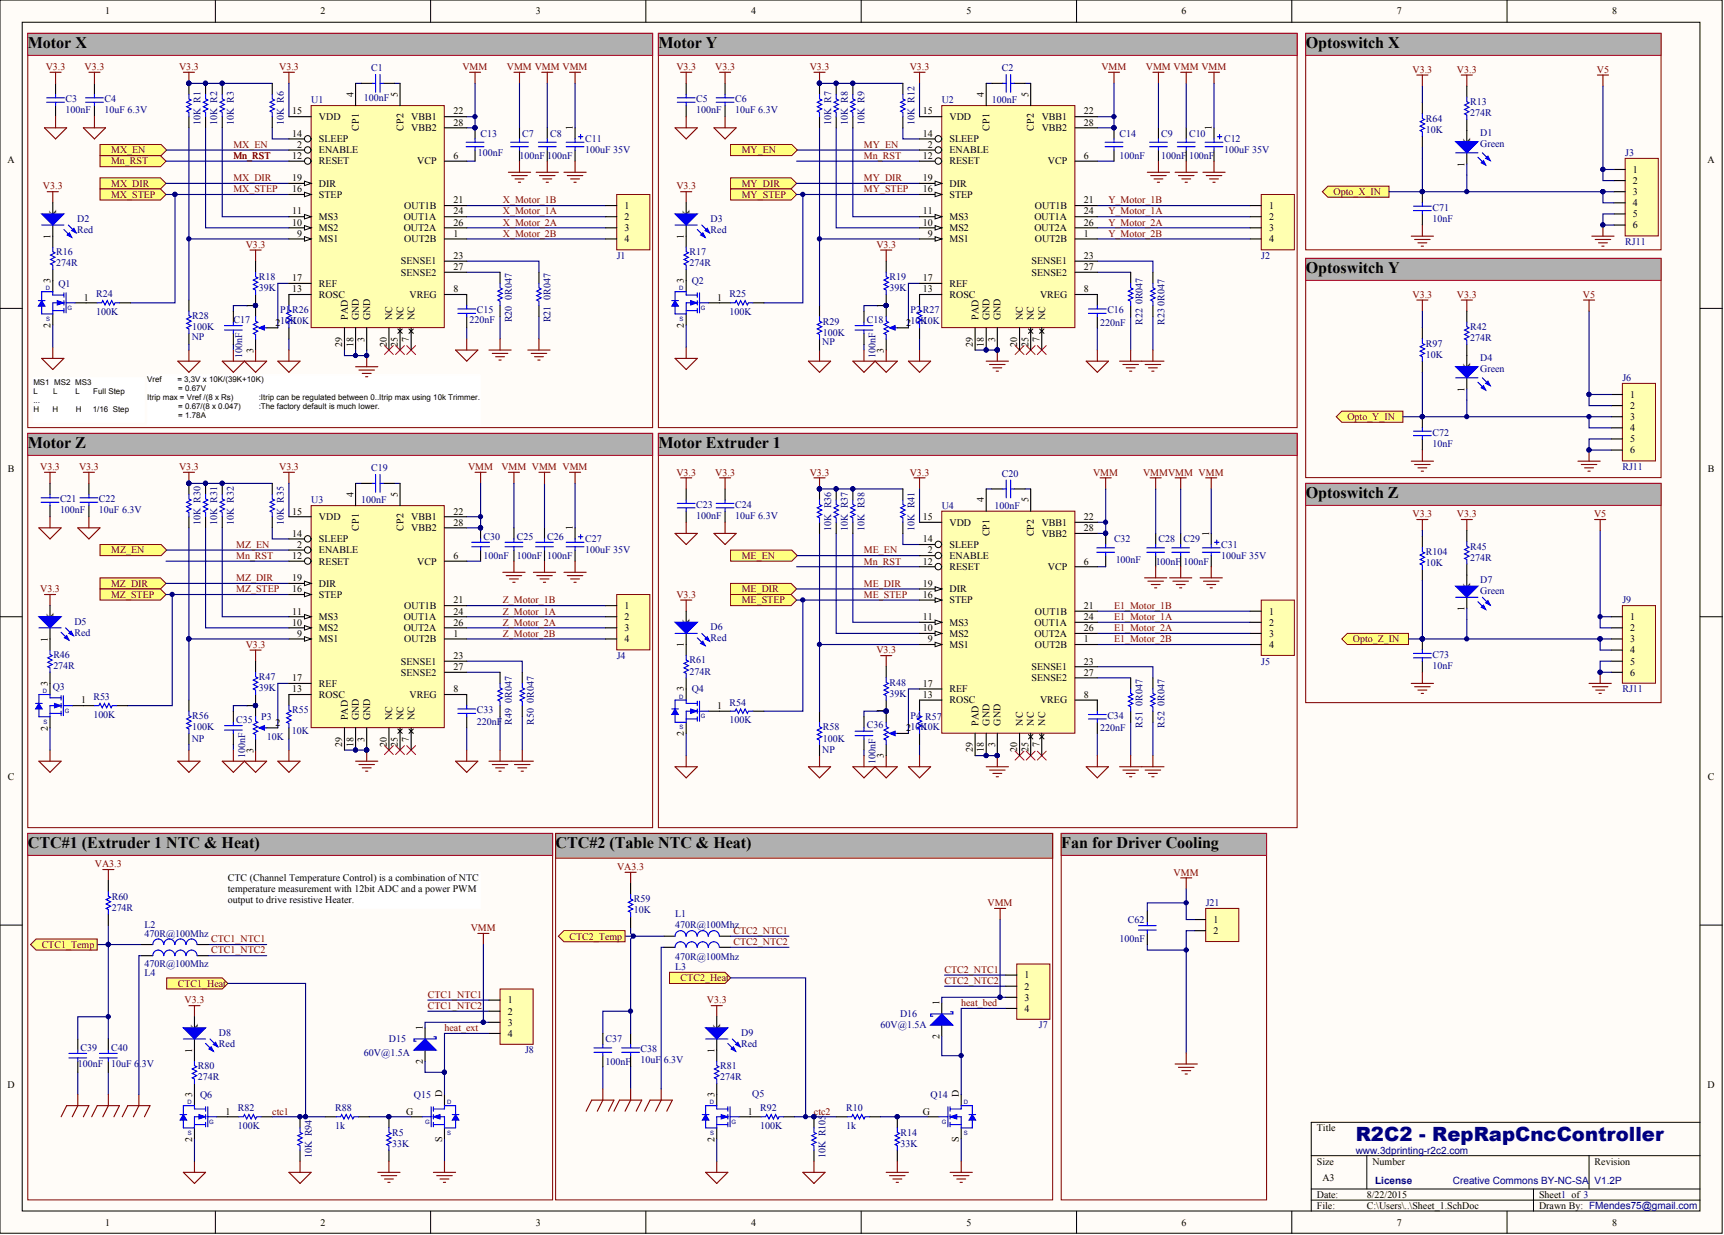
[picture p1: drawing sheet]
<svg xmlns="http://www.w3.org/2000/svg" width="393mm" height="282mm" viewBox="0 0 393 282" stroke-linecap="round" stroke-linejoin="round" font-family="sans-serif">
<defs><g id="words">
<text font-size="4.5" fill="#000080" x="309.3" y="260.5">R2C2 - RepRapCncController</text>
<g font-size="3.7">
<text x="6.3" y="10.9">Motor X</text>
<text x="150.2" y="10.9">Motor Y</text>
<text x="297.9" y="10.9">Optoswitch X</text>
<text x="297.9" y="62.2">Optoswitch Y</text>
<text x="6.3" y="102.2">Motor Z</text>
<text x="150.2" y="102.2">Motor Extruder 1</text>
<text x="297.9" y="113.6">Optoswitch Z</text>
<text x="6.3" y="193.5">CTC#1 (Extruder 1 NTC &amp; Heat)</text>
<text x="126.8" y="193.5">CTC#2 (Table NTC &amp; Heat)</text>
<text x="242.1" y="193.5">Fan for Driver Cooling</text>
</g>
<g font-size="2.3">
<text x="24" y="3.3">1</text>
<text x="73.1" y="3.3">2</text>
<text x="122.2" y="3.3">3</text>
<text x="171.3" y="3.3">4</text>
<text x="220.5" y="3.3">5</text>
<text x="269.6" y="3.3">6</text>
<text x="318.7" y="3.3">7</text>
<text x="367.8" y="3.3">8</text>
<text x="80.6" y="22.1" transform="rotate(-90 80.6 22.1)">4</text>
<text x="90.8" y="22.1" transform="rotate(-90 90.8 22.1)">5</text>
<text x="224.5" y="22.1" transform="rotate(-90 224.5 22.1)">4</text>
<text x="234.6" y="22.1" transform="rotate(-90 234.6 22.1)">5</text>
<text x="66.7" y="26.1">15</text>
<text x="72.8" y="27.4">VDD</text>
<text x="81.9" y="29.8" transform="rotate(-90 81.9 29.8)">CP1</text>
<text x="92" y="29.8" transform="rotate(-90 92 29.8)">CP2</text>
<text x="93.8" y="27.4">VBB1</text>
<text x="93.8" y="29.9">VBB2</text>
<text x="103.4" y="26.1">22</text>
<text x="103.4" y="28.7">28</text>
<text x="130.7" y="29.7" transform="rotate(-90 130.7 29.7)">1</text>
<text x="210.6" y="26.1">15</text>
<text x="216.6" y="27.4">VDD</text>
<text x="225.8" y="29.8" transform="rotate(-90 225.8 29.8)">CP1</text>
<text x="235.9" y="29.8" transform="rotate(-90 235.9 29.8)">CP2</text>
<text x="237.7" y="27.4">VBB1</text>
<text x="237.7" y="29.9">VBB2</text>
<text x="247.3" y="26.1">22</text>
<text x="247.3" y="28.7">28</text>
<text x="276.5" y="29.7" transform="rotate(-90 276.5 29.7)">1</text>
<text x="66.7" y="31.2">14</text>
<text x="67.8" y="33.7">2</text>
<text x="72.8" y="32.5">SLEEP</text>
<text x="72.8" y="35">ENABLE</text>
<text x="210.6" y="31.2">14</text>
<text x="211.7" y="33.7">2</text>
<text x="216.6" y="32.5">SLEEP</text>
<text x="216.6" y="35">ENABLE</text>
<text x="335.4" y="33.1" transform="rotate(-90 335.4 33.1)">K</text>
<text x="1.7" y="37.2">A</text>
<text x="66.7" y="36.3">12</text>
<text x="66.7" y="41.3">19</text>
<text x="72.8" y="37.5">RESET</text>
<text x="95.2" y="37.5">VCP</text>
<text x="103.4" y="36.3">6</text>
<text x="210.6" y="36.3">12</text>
<text x="210.6" y="41.3">19</text>
<text x="216.6" y="37.5">RESET</text>
<text x="239.1" y="37.5">VCP</text>
<text x="247.3" y="36.3">6</text>
<text x="334.2" y="38" transform="rotate(-90 334.2 38)">1</text>
<text x="372.6" y="39.4">1</text>
<text x="372.6" y="42">2</text>
<text x="389.6" y="37.2">A</text>
<text x="66.7" y="43.9">16</text>
<text x="72.8" y="45.2">STEP</text>
<text x="72.8" y="42.6">DIR</text>
<text x="92.2" y="47.7">OUT1B</text>
<text x="103.4" y="46.4">21</text>
<text x="142.5" y="47.7">1</text>
<text x="210.6" y="43.9">16</text>
<text x="216.6" y="45.2">STEP</text>
<text x="216.6" y="42.6">DIR</text>
<text x="236.1" y="47.7">OUT1B</text>
<text x="247.3" y="46.4">21</text>
<text x="289.5" y="47.7">1</text>
<text x="372.6" y="44.5">3</text>
<text x="372.6" y="47.1">4</text>
<text x="12.8" y="49.6" transform="rotate(-90 12.8 49.6)">K</text>
<text x="66.7" y="51.5">10</text>
<text x="66.7" y="49">11</text>
<text x="72.8" y="52.8">MS2</text>
<text x="72.8" y="50.2">MS3</text>
<text x="92.1" y="50.2">OUT1A</text>
<text x="92.1" y="52.8">OUT2A</text>
<text x="103.4" y="49">24</text>
<text x="103.4" y="51.5">26</text>
<text x="142.5" y="50.2">2</text>
<text x="142.5" y="52.8">3</text>
<text x="157.3" y="49.6" transform="rotate(-90 157.3 49.6)">K</text>
<text x="210.6" y="51.5">10</text>
<text x="210.6" y="49">11</text>
<text x="216.6" y="52.8">MS2</text>
<text x="216.6" y="50.2">MS3</text>
<text x="236" y="50.2">OUT1A</text>
<text x="236" y="52.8">OUT2A</text>
<text x="247.3" y="49">24</text>
<text x="247.3" y="51.5">26</text>
<text x="289.5" y="50.2">2</text>
<text x="289.5" y="52.8">3</text>
<text x="372.6" y="49.6">5</text>
<text x="372.6" y="52.1">6</text>
<text x="11.5" y="54.5" transform="rotate(-90 11.5 54.5)">1</text>
<text x="67.8" y="54">9</text>
<text x="72.8" y="55.3">MS1</text>
<text x="92.2" y="55.3">OUT2B</text>
<text x="103.4" y="59.1">23</text>
<text x="103.4" y="54">1</text>
<text x="142.5" y="55.3">4</text>
<text x="156.1" y="54.5" transform="rotate(-90 156.1 54.5)">1</text>
<text x="211.7" y="54">9</text>
<text x="216.6" y="55.3">MS1</text>
<text x="236.1" y="55.3">OUT2B</text>
<text x="247.3" y="59.1">23</text>
<text x="247.3" y="54">1</text>
<text x="289.5" y="55.3">4</text>
<text x="11.5" y="64.6" transform="rotate(-90 11.5 64.6)">3</text>
<text x="66.7" y="64.2">17</text>
<text x="72.8" y="65.4">REF</text>
<text x="91.5" y="60.4">SENSE1</text>
<text x="91.5" y="62.9">SENSE2</text>
<text x="103.4" y="61.6">27</text>
<text x="156.1" y="64.6" transform="rotate(-90 156.1 64.6)">3</text>
<text x="210.6" y="64.2">17</text>
<text x="216.6" y="65.4">REF</text>
<text x="235.4" y="60.4">SENSE1</text>
<text x="235.4" y="62.9">SENSE2</text>
<text x="247.3" y="61.6">27</text>
<text x="19.1" y="68.6">1</text>
<text x="57.8" y="70.3" transform="rotate(-90 57.8 70.3)">1</text>
<text x="66.7" y="66.7">13</text>
<text x="72.8" y="68">ROSC</text>
<text x="93.4" y="68">VREG</text>
<text x="103.4" y="66.7">8</text>
<text x="163.7" y="68.6">1</text>
<text x="201.7" y="70.3" transform="rotate(-90 201.7 70.3)">1</text>
<text x="210.6" y="66.7">13</text>
<text x="216.6" y="68">ROSC</text>
<text x="237.3" y="68">VREG</text>
<text x="247.3" y="66.7">8</text>
<text x="11.5" y="74.8" transform="rotate(-90 11.5 74.8)">2</text>
<text x="62.9" y="74.3">2</text>
<text x="79.4" y="73" transform="rotate(-90 79.4 73)">PAD</text>
<text x="81.9" y="73" transform="rotate(-90 81.9 73)">GND</text>
<text x="83.2" y="78" transform="rotate(-90 83.2 78)">3</text>
<text x="84.4" y="73" transform="rotate(-90 84.4 73)">GND</text>
<text x="89.5" y="73" transform="rotate(-90 89.5 73)">NC</text>
<text x="92" y="73" transform="rotate(-90 92 73)">NC</text>
<text x="93.3" y="78" transform="rotate(-90 93.3 78)">7</text>
<text x="94.6" y="73" transform="rotate(-90 94.6 73)">NC</text>
<text x="156.1" y="74.8" transform="rotate(-90 156.1 74.8)">2</text>
<text x="206.8" y="74.3">2</text>
<text x="223.2" y="73" transform="rotate(-90 223.2 73)">PAD</text>
<text x="225.8" y="73" transform="rotate(-90 225.8 73)">GND</text>
<text x="227" y="78" transform="rotate(-90 227 78)">3</text>
<text x="228.3" y="73" transform="rotate(-90 228.3 73)">GND</text>
<text x="233.4" y="73" transform="rotate(-90 233.4 73)">NC</text>
<text x="235.9" y="73" transform="rotate(-90 235.9 73)">NC</text>
<text x="237.2" y="78" transform="rotate(-90 237.2 78)">7</text>
<text x="238.5" y="73" transform="rotate(-90 238.5 73)">NC</text>
<text x="57.8" y="80.5" transform="rotate(-90 57.8 80.5)">3</text>
<text x="78.1" y="79.1" transform="rotate(-90 78.1 79.1)">29</text>
<text x="80.6" y="79.1" transform="rotate(-90 80.6 79.1)">18</text>
<text x="88.2" y="79.1" transform="rotate(-90 88.2 79.1)">20</text>
<text x="90.8" y="79.1" transform="rotate(-90 90.8 79.1)">25</text>
<text x="201.7" y="80.5" transform="rotate(-90 201.7 80.5)">3</text>
<text x="222" y="79.1" transform="rotate(-90 222 79.1)">29</text>
<text x="224.5" y="79.1" transform="rotate(-90 224.5 79.1)">18</text>
<text x="232.1" y="79.1" transform="rotate(-90 232.1 79.1)">20</text>
<text x="234.6" y="79.1" transform="rotate(-90 234.6 79.1)">25</text>
<text x="334.2" y="89.4" transform="rotate(-90 334.2 89.4)">1</text>
<text x="335.4" y="84.5" transform="rotate(-90 335.4 84.5)">K</text>
<text x="371.9" y="90.8">1</text>
<text x="371.9" y="93.3">2</text>
<text x="371.9" y="95.9">3</text>
<text x="371.9" y="98.4">4</text>
<text x="371.9" y="100.9">5</text>
<text x="1.8" y="107.6">B</text>
<text x="371.9" y="103.5">6</text>
<text x="389.7" y="107.6">B</text>
<text x="80.6" y="113.4" transform="rotate(-90 80.6 113.4)">4</text>
<text x="90.8" y="113.4" transform="rotate(-90 90.8 113.4)">5</text>
<text x="66.7" y="117.4">15</text>
<text x="72.8" y="118.7">VDD</text>
<text x="93.8" y="118.7">VBB1</text>
<text x="103.4" y="117.4">22</text>
<text x="103.4" y="120">28</text>
<text x="210.6" y="118.7">15</text>
<text x="216.6" y="120">VDD</text>
<text x="224.5" y="114.6" transform="rotate(-90 224.5 114.6)">4</text>
<text x="234.6" y="114.6" transform="rotate(-90 234.6 114.6)">5</text>
<text x="237.7" y="120">VBB1</text>
<text x="247.3" y="118.7">22</text>
<text x="66.7" y="122.5">14</text>
<text x="67.8" y="125">2</text>
<text x="72.8" y="123.8">SLEEP</text>
<text x="81.9" y="121.1" transform="rotate(-90 81.9 121.1)">CP1</text>
<text x="92" y="121.1" transform="rotate(-90 92 121.1)">CP2</text>
<text x="93.8" y="121.2">VBB2</text>
<text x="130.7" y="121" transform="rotate(-90 130.7 121)">1</text>
<text x="210.6" y="123.8">14</text>
<text x="216.6" y="125">SLEEP</text>
<text x="225.8" y="122.4" transform="rotate(-90 225.8 122.4)">CP1</text>
<text x="235.9" y="122.4" transform="rotate(-90 235.9 122.4)">CP2</text>
<text x="237.7" y="122.5">VBB2</text>
<text x="247.3" y="121.2">28</text>
<text x="275.8" y="122.2" transform="rotate(-90 275.8 122.2)">1</text>
<text x="66.7" y="127.6">12</text>
<text x="72.8" y="128.8">RESET</text>
<text x="72.8" y="126.3">ENABLE</text>
<text x="95.2" y="128.8">VCP</text>
<text x="103.4" y="127.6">6</text>
<text x="210.6" y="128.8">12</text>
<text x="211.7" y="126.3">2</text>
<text x="216.6" y="130.1">RESET</text>
<text x="216.6" y="127.6">ENABLE</text>
<text x="239.1" y="130.1">VCP</text>
<text x="247.3" y="128.8">6</text>
<text x="66.7" y="135.2">16</text>
<text x="66.7" y="132.6">19</text>
<text x="72.8" y="136.5">STEP</text>
<text x="72.8" y="133.9">DIR</text>
<text x="103.4" y="137.7">21</text>
<text x="210.6" y="136.5">16</text>
<text x="210.6" y="133.9">19</text>
<text x="216.6" y="137.7">STEP</text>
<text x="216.6" y="135.2">DIR</text>
<text x="335.4" y="134.5" transform="rotate(-90 335.4 134.5)">K</text>
<text x="12.2" y="141.5" transform="rotate(-90 12.2 141.5)">K</text>
<text x="66.7" y="142.8">10</text>
<text x="66.7" y="140.3">11</text>
<text x="72.8" y="141.5">MS3</text>
<text x="92.1" y="141.5">OUT1A</text>
<text x="92.2" y="139">OUT1B</text>
<text x="103.4" y="140.3">24</text>
<text x="103.4" y="142.8">26</text>
<text x="142.5" y="139">1</text>
<text x="142.5" y="141.5">2</text>
<text x="157.3" y="142.8" transform="rotate(-90 157.3 142.8)">K</text>
<text x="210.6" y="141.5">11</text>
<text x="216.6" y="142.8">MS3</text>
<text x="236" y="142.8">OUT1A</text>
<text x="236.1" y="140.3">OUT1B</text>
<text x="247.3" y="139">21</text>
<text x="247.3" y="141.5">24</text>
<text x="289.5" y="140.3">1</text>
<text x="289.5" y="142.8">2</text>
<text x="334.2" y="139.5" transform="rotate(-90 334.2 139.5)">1</text>
<text x="371.9" y="141.5">1</text>
<text x="10.9" y="146.5" transform="rotate(-90 10.9 146.5)">1</text>
<text x="67.8" y="145.3">9</text>
<text x="72.8" y="146.6">MS1</text>
<text x="72.8" y="144.1">MS2</text>
<text x="92.1" y="144.1">OUT2A</text>
<text x="92.2" y="146.6">OUT2B</text>
<text x="103.4" y="145.3">1</text>
<text x="142.5" y="144.1">3</text>
<text x="142.5" y="146.6">4</text>
<text x="156.1" y="147.7" transform="rotate(-90 156.1 147.7)">1</text>
<text x="210.6" y="144.1">10</text>
<text x="211.7" y="146.6">9</text>
<text x="216.6" y="147.9">MS1</text>
<text x="216.6" y="145.3">MS2</text>
<text x="236" y="145.3">OUT2A</text>
<text x="236.1" y="147.9">OUT2B</text>
<text x="247.3" y="144.1">26</text>
<text x="247.3" y="146.6">1</text>
<text x="289.5" y="145.3">3</text>
<text x="289.5" y="147.9">4</text>
<text x="371.9" y="144.1">2</text>
<text x="371.9" y="146.6">3</text>
<text x="371.9" y="149.1">4</text>
<text x="66.7" y="155.5">17</text>
<text x="91.5" y="151.7">SENSE1</text>
<text x="91.5" y="154.2">SENSE2</text>
<text x="103.4" y="150.4">23</text>
<text x="103.4" y="152.9">27</text>
<text x="235.4" y="152.9">SENSE1</text>
<text x="235.4" y="155.5">SENSE2</text>
<text x="247.3" y="151.7">23</text>
<text x="247.3" y="154.2">27</text>
<text x="371.9" y="151.7">5</text>
<text x="371.9" y="154.2">6</text>
<text x="10.9" y="156.5" transform="rotate(-90 10.9 156.5)">3</text>
<text x="18.5" y="160.5">1</text>
<text x="57.8" y="161.6" transform="rotate(-90 57.8 161.6)">1</text>
<text x="66.7" y="158">13</text>
<text x="72.8" y="159.3">ROSC</text>
<text x="72.8" y="156.7">REF</text>
<text x="93.4" y="159.3">VREG</text>
<text x="103.4" y="158">8</text>
<text x="156.1" y="157.8" transform="rotate(-90 156.1 157.8)">3</text>
<text x="163.7" y="161.8">1</text>
<text x="210.6" y="159.3">13</text>
<text x="210.6" y="156.7">17</text>
<text x="216.6" y="160.5">ROSC</text>
<text x="216.6" y="158">REF</text>
<text x="237.3" y="160.5">VREG</text>
<text x="247.3" y="159.3">8</text>
<text x="10.9" y="166.8" transform="rotate(-90 10.9 166.8)">2</text>
<text x="62.9" y="165.6">2</text>
<text x="79.4" y="164.3" transform="rotate(-90 79.4 164.3)">PAD</text>
<text x="81.9" y="164.3" transform="rotate(-90 81.9 164.3)">GND</text>
<text x="84.4" y="164.3" transform="rotate(-90 84.4 164.3)">GND</text>
<text x="89.5" y="164.3" transform="rotate(-90 89.5 164.3)">NC</text>
<text x="92" y="164.3" transform="rotate(-90 92 164.3)">NC</text>
<text x="94.6" y="164.3" transform="rotate(-90 94.6 164.3)">NC</text>
<text x="201.7" y="162.8" transform="rotate(-90 201.7 162.8)">1</text>
<text x="206.8" y="166.9">2</text>
<text x="223.2" y="165.6" transform="rotate(-90 223.2 165.6)">PAD</text>
<text x="225.8" y="165.6" transform="rotate(-90 225.8 165.6)">GND</text>
<text x="228.3" y="165.6" transform="rotate(-90 228.3 165.6)">GND</text>
<text x="233.4" y="165.6" transform="rotate(-90 233.4 165.6)">NC</text>
<text x="235.9" y="165.6" transform="rotate(-90 235.9 165.6)">NC</text>
<text x="238.5" y="165.6" transform="rotate(-90 238.5 165.6)">NC</text>
<text x="57.8" y="171.8" transform="rotate(-90 57.8 171.8)">3</text>
<text x="78.1" y="170.4" transform="rotate(-90 78.1 170.4)">29</text>
<text x="80.6" y="170.4" transform="rotate(-90 80.6 170.4)">18</text>
<text x="83.2" y="169.3" transform="rotate(-90 83.2 169.3)">3</text>
<text x="88.2" y="170.4" transform="rotate(-90 88.2 170.4)">20</text>
<text x="90.8" y="170.4" transform="rotate(-90 90.8 170.4)">25</text>
<text x="93.3" y="169.3" transform="rotate(-90 93.3 169.3)">7</text>
<text x="156.1" y="168" transform="rotate(-90 156.1 168)">2</text>
<text x="201.7" y="173.1" transform="rotate(-90 201.7 173.1)">3</text>
<text x="222" y="171.7" transform="rotate(-90 222 171.7)">29</text>
<text x="224.5" y="171.7" transform="rotate(-90 224.5 171.7)">18</text>
<text x="227" y="170.6" transform="rotate(-90 227 170.6)">3</text>
<text x="232.1" y="171.7" transform="rotate(-90 232.1 171.7)">20</text>
<text x="234.6" y="171.7" transform="rotate(-90 234.6 171.7)">25</text>
<text x="237.2" y="170.6" transform="rotate(-90 237.2 170.6)">7</text>
<text x="1.8" y="178">C</text>
<text x="389.7" y="178">C</text>
<text x="52" y="201.1">CTC (Channel Temperature Control) is a combination of NTC</text>
<text x="52" y="203.7">temperature measurement with 12bit ADC and a power PWM</text>
<text x="52" y="206.2">output to drive resistive Heater.</text>
<text x="276.9" y="210.6">1</text>
<text x="276.9" y="213.2">2</text>
<text x="233.8" y="223.3">1</text>
<text x="233.8" y="225.8">2</text>
<text x="115.9" y="229">1</text>
<text x="115.9" y="231.6">2</text>
<text x="214.4" y="229.4" transform="rotate(-90 214.4 229.4)">1</text>
<text x="233.8" y="228.4">3</text>
<text x="233.8" y="230.9">4</text>
<text x="45.1" y="235.4" transform="rotate(-90 45.1 235.4)">K</text>
<text x="96.5" y="235.1" transform="rotate(-90 96.5 235.1)">1</text>
<text x="115.9" y="234.1">3</text>
<text x="115.9" y="236.6">4</text>
<text x="164.3" y="235.4" transform="rotate(-90 164.3 235.4)">K</text>
<text x="214.4" y="237.1" transform="rotate(-90 214.4 237.1)">2</text>
<text x="43.9" y="240.3" transform="rotate(-90 43.9 240.3)">1</text>
<text x="96.5" y="242.8" transform="rotate(-90 96.5 242.8)">2</text>
<text x="163" y="240.3" transform="rotate(-90 163 240.3)">1</text>
<text x="1.7" y="248.4">D</text>
<text x="43.9" y="250.3" transform="rotate(-90 43.9 250.3)">3</text>
<text x="100.9" y="250.3" transform="rotate(-90 100.9 250.3)">D</text>
<text x="163" y="250.3" transform="rotate(-90 163 250.3)">3</text>
<text x="218.8" y="250.3" transform="rotate(-90 218.8 250.3)">D</text>
<text x="389.6" y="248.4">D</text>
<text x="51.5" y="254.4">1</text>
<text x="92.7" y="254.4">G</text>
<text x="170.6" y="254.4">1</text>
<text x="210.6" y="254.4">G</text>
<text x="43.9" y="260.6" transform="rotate(-90 43.9 260.6)">2</text>
<text x="100.9" y="260.7" transform="rotate(-90 100.9 260.7)">S</text>
<text x="163" y="260.6" transform="rotate(-90 163 260.6)">2</text>
<text x="218.8" y="260.7" transform="rotate(-90 218.8 260.7)">S</text>
<text x="300.4" y="258.2">Title</text>
<text x="300.4" y="265.8">Size</text>
<text x="301.7" y="269.6">A3</text>
<text x="313.1" y="265.8">Number</text>
<text x="363.8" y="265.8">Revision</text>
<text x="300.4" y="273.4">Date:</text>
<text x="300.4" y="275.9">File:</text>
<text x="311.8" y="273.4">8/22/2015</text>
<text x="311.8" y="275.9">C:\Users\..\Sheet_1.SchDoc</text>
<text x="351.1" y="273.4">Sheet1 of 3</text>
<text x="351.1" y="275.9">Drawn By: FMendes75@gmail.com</text>
<text x="24" y="279.7">1</text>
<text x="73.1" y="279.7">2</text>
<text x="122.2" y="279.7">3</text>
<text x="171.3" y="279.7">4</text>
<text x="220.5" y="279.7">5</text>
<text x="269.6" y="279.7">6</text>
<text x="318.7" y="279.7">7</text>
<text x="367.8" y="279.7">8</text>
</g>
<g font-size="2.3" fill="#800000">
<text x="10.4" y="16">V3.3</text>
<text x="19.3" y="16">V3.3</text>
<text x="40.9" y="16">V3.3</text>
<text x="63.7" y="16">V3.3</text>
<text x="105.5" y="16">VMM</text>
<text x="115.7" y="16">VMM VMM VMM</text>
<text x="154.3" y="16">V3.3</text>
<text x="163.2" y="16">V3.3</text>
<text x="184.7" y="16">V3.3</text>
<text x="207.6" y="16">V3.3</text>
<text x="251.3" y="16">VMM</text>
<text x="261.4" y="16">VMM VMM VMM</text>
<text x="322.3" y="16.6">V3.3</text>
<text x="332.4" y="16.6">V3.3</text>
<text x="364.3" y="16.6">V5</text>
<text x="25.4" y="35">MX_EN</text>
<text x="53.2" y="33.7">MX_EN</text>
<text x="169.2" y="35">MY_EN</text>
<text x="197.1" y="33.7">MY_EN</text>
<text x="25.4" y="37.5">Mn_RST</text>
<text x="53.2" y="36.3">Mn_RST</text>
<text x="53.2" y="41.3">MX_DIR</text>
<text x="197.1" y="41.3">MY_DIR</text>
<text x="197.1" y="36.3">Mn_RST</text>
<text x="9.8" y="43.2">V3.3</text>
<text x="25.4" y="42.6">MX_DIR</text>
<text x="25.4" y="45.2">MX_STEP</text>
<text x="53.2" y="43.9">MX_STEP</text>
<text x="114.7" y="46.4">X_Motor_1B</text>
<text x="154.3" y="43.2">V3.3</text>
<text x="169.2" y="42.6">MY_DIR</text>
<text x="169.2" y="45.2">MY_STEP</text>
<text x="197.1" y="43.9">MY_STEP</text>
<text x="252.9" y="46.4">Y_Motor_1B</text>
<text x="304.2" y="44.5">Opto_X_IN</text>
<text x="114.7" y="49">X_Motor_1A</text>
<text x="114.7" y="51.5">X_Motor_2A</text>
<text x="252.9" y="49">Y_Motor_1A</text>
<text x="252.9" y="51.5">Y_Motor_2A</text>
<text x="56.1" y="56.6">V3.3</text>
<text x="114.7" y="54">X_Motor_2B</text>
<text x="200" y="56.6">V3.3</text>
<text x="252.9" y="54">Y_Motor_2B</text>
<text x="322.3" y="68">V3.3</text>
<text x="332.4" y="68">V3.3</text>
<text x="361.2" y="68">V5</text>
<text x="307.4" y="95.9">Opto_Y_IN</text>
<text x="9.2" y="107.3">V3.3</text>
<text x="18" y="107.3">V3.3</text>
<text x="40.9" y="107.3">V3.3</text>
<text x="63.7" y="107.3">V3.3</text>
<text x="106.8" y="107.3">VMM</text>
<text x="114.4" y="107.3">VMM VMM VMM</text>
<text x="154.3" y="108.6">V3.3</text>
<text x="163.2" y="108.6">V3.3</text>
<text x="184.7" y="108.6">V3.3</text>
<text x="207.6" y="108.6">V3.3</text>
<text x="249.4" y="108.6">VMM</text>
<text x="260.8" y="108.6">VMMVMM VMM</text>
<text x="322.3" y="118.1">V3.3</text>
<text x="332.4" y="118.1">V3.3</text>
<text x="363.7" y="118.1">V5</text>
<text x="53.9" y="125">MZ_EN</text>
<text x="25.4" y="126.3">MZ_EN</text>
<text x="53.9" y="127.6">Mn_RST</text>
<text x="169.2" y="127.6">ME_EN</text>
<text x="197.1" y="128.8">Mn_RST</text>
<text x="197.1" y="126.3">ME_EN</text>
<text x="9.2" y="135.2">V3.3</text>
<text x="25.4" y="133.9">MZ_DIR</text>
<text x="25.4" y="136.5">MZ_STEP</text>
<text x="53.9" y="132.6">MZ_DIR</text>
<text x="53.9" y="135.2">MZ_STEP</text>
<text x="114.7" y="137.7">Z_Motor_1B</text>
<text x="154.3" y="136.5">V3.3</text>
<text x="169.2" y="135.2">ME_DIR</text>
<text x="169.2" y="137.7">ME_STEP</text>
<text x="197.1" y="133.9">ME_DIR</text>
<text x="197.1" y="136.5">ME_STEP</text>
<text x="114.7" y="140.3">Z_Motor_1A</text>
<text x="114.7" y="142.8">Z_Motor_2A</text>
<text x="254.2" y="139">E1_Motor_1B</text>
<text x="254.2" y="141.5">E1_Motor_1A</text>
<text x="56.1" y="147.9">V3.3</text>
<text x="114.7" y="145.3">Z_Motor_2B</text>
<text x="200" y="149.1">V3.3</text>
<text x="254.2" y="144.1">E1_Motor_2A</text>
<text x="254.2" y="146.6">E1_Motor_2B</text>
<text x="308.7" y="146.6">Opto_Z_IN</text>
<text x="21.6" y="198">VA3.3</text>
<text x="140.8" y="198.6">VA3.3</text>
<text x="267.8" y="199.9">VMM</text>
<text x="225.3" y="206.8">VMM</text>
<text x="48.2" y="215.1">CTC1_NTC1</text>
<text x="107.4" y="212.5">VMM</text>
<text x="129.9" y="214.4">CTC2_Temp</text>
<text x="167.3" y="213.2">CTC2_NTC1</text>
<text x="167.3" y="215.7">CTC2_NTC2</text>
<text x="9.5" y="216.3">CTC1_Temp</text>
<text x="48.2" y="217.6">CTC1_NTC2</text>
<text x="40.6" y="225.2">CTC1_Heat</text>
<text x="97.6" y="227.8">CTC1_NTC1</text>
<text x="155.3" y="223.9">CTC2_Heat</text>
<text x="215.5" y="222">CTC2_NTC1</text>
<text x="215.5" y="224.6">CTC2_NTC2</text>
<text x="42.1" y="229">V3.3</text>
<text x="97.6" y="230.3">CTC1_NTC2</text>
<text x="161.3" y="229">V3.3</text>
<text x="219.3" y="229.7">heat_bed</text>
<text x="101.4" y="235.4">heat_ext</text>
<text x="62.1" y="254.4">ctc1</text>
<text x="185.7" y="254.4">ctc2</text>
</g>
<g font-size="2.3" fill="#000080">
<text x="84.7" y="16.2">C1</text>
<text x="228.6" y="16.2">C2</text>
<text x="15" y="23.3">C3</text>
<text x="23.8" y="23.3">C4</text>
<text x="71" y="23.6">U1</text>
<text x="83" y="23">100nF</text>
<text x="158.8" y="23.3">C5</text>
<text x="167.7" y="23.3">C6</text>
<text x="214.9" y="23.6">U2</text>
<text x="226.3" y="23.6">100nF</text>
<text x="335.4" y="24">R13</text>
<text x="15" y="25.9">100nF</text>
<text x="23.8" y="25.9">10uF 6.3V</text>
<text x="45.8" y="28.5" transform="rotate(-90 45.8 28.5)">10K R1</text>
<text x="49.6" y="28.5" transform="rotate(-90 49.6 28.5)">10K R2</text>
<text x="53.4" y="28.5" transform="rotate(-90 53.4 28.5)">10K R3</text>
<text x="64.8" y="28.5" transform="rotate(-90 64.8 28.5)">10K R6</text>
<text x="158.8" y="25.9">100nF</text>
<text x="167.7" y="25.9">10uF 6.3V</text>
<text x="189.6" y="28.5" transform="rotate(-90 189.6 28.5)">10K R7</text>
<text x="193.4" y="28.5" transform="rotate(-90 193.4 28.5)">10K R8</text>
<text x="197.3" y="28.5" transform="rotate(-90 197.3 28.5)">10K R9</text>
<text x="208.7" y="28.5" transform="rotate(-90 208.7 28.5)">10K R12</text>
<text x="325.3" y="27.8">R64</text>
<text x="335.4" y="26.5">274R</text>
<text x="109" y="35.6">100nF</text>
<text x="109.7" y="31.2">C13</text>
<text x="119.2" y="31.2">C7</text>
<text x="125.5" y="31.2">C8</text>
<text x="133.5" y="32.5">C11</text>
<text x="133.5" y="35">100uF 35V</text>
<text x="255.4" y="31.2">C14</text>
<text x="264.9" y="31.2">C9</text>
<text x="271.3" y="31.2">C10</text>
<text x="279.3" y="32.5">C12</text>
<text x="279.3" y="35">100uF 35V</text>
<text x="325.3" y="30.3">10K</text>
<text x="337.7" y="30.9">D1</text>
<text x="337.7" y="33.5">Green</text>
<text x="370.8" y="35.6">J3</text>
<text x="118.5" y="36.3">100nF</text>
<text x="124.9" y="36.3">100nF</text>
<text x="255.4" y="36.3">100nF</text>
<text x="264.9" y="36.3">100nF</text>
<text x="271.3" y="36.3">100nF</text>
<text x="17.6" y="50.6">D2</text>
<text x="17.6" y="53.1">Red</text>
<text x="162.1" y="50.6">D3</text>
<text x="162.1" y="53.1">Red</text>
<text x="326.8" y="48.1">C71</text>
<text x="326.8" y="50.6">10nF</text>
<text x="12.8" y="58.2">R16</text>
<text x="140.7" y="59.1">J1</text>
<text x="157.3" y="58.2">R17</text>
<text x="287.8" y="59.1">J2</text>
<text x="370.8" y="55.9">RJ11</text>
<text x="12.8" y="60.7">274R</text>
<text x="13.3" y="65.4">Q1</text>
<text x="59.1" y="63.9">R18</text>
<text x="157.3" y="60.7">274R</text>
<text x="157.8" y="64.8">Q2</text>
<text x="203" y="63.9">R19</text>
<text x="21.9" y="67.8">R24</text>
<text x="21.9" y="71.9">100K</text>
<text x="59.1" y="66.5">39K</text>
<text x="63.9" y="71.5">P1R26</text>
<text x="108.8" y="71.5">C15</text>
<text x="116.8" y="68.5" transform="rotate(-90 116.8 68.5)">0R047</text>
<text x="125.6" y="68.5" transform="rotate(-90 125.6 68.5)">0R047</text>
<text x="166.4" y="67.8">R25</text>
<text x="166.4" y="71.9">100K</text>
<text x="203" y="66.5">39K</text>
<text x="207.8" y="71.5">P2R27</text>
<text x="252.6" y="71.5">C16</text>
<text x="260.6" y="69.5" transform="rotate(-90 260.6 69.5)">0R047</text>
<text x="265.7" y="69.8" transform="rotate(-90 265.7 69.8)">0R047</text>
<text x="43.7" y="77.5">NP</text>
<text x="43.9" y="72.9">R28</text>
<text x="43.9" y="75.4">100K</text>
<text x="53.2" y="73.7">C17</text>
<text x="63.9" y="74.1">10K</text>
<text x="66.7" y="74.1">10K</text>
<text x="107.1" y="73.7">220nF</text>
<text x="116.8" y="73.6" transform="rotate(-90 116.8 73.6)">R20</text>
<text x="125.6" y="73.6" transform="rotate(-90 125.6 73.6)">R21</text>
<text x="187.7" y="74.1">R29</text>
<text x="187.7" y="76.7">100K</text>
<text x="197.8" y="73.7">C18</text>
<text x="207.8" y="74.1">10K</text>
<text x="210.6" y="74.1">10K</text>
<text x="251" y="74.3">220nF</text>
<text x="260.6" y="74.2" transform="rotate(-90 260.6 74.2)">R22</text>
<text x="265.7" y="74.2" transform="rotate(-90 265.7 74.2)">R23</text>
<text x="335.4" y="75.3">R42</text>
<text x="335.4" y="77.9">274R</text>
<text x="55.3" y="81.8" transform="rotate(-90 55.3 81.8)">100nF</text>
<text x="187.6" y="78.8">NP</text>
<text x="199.8" y="81.8" transform="rotate(-90 199.8 81.8)">100nF</text>
<text x="325.3" y="79.1">R97</text>
<text x="325.3" y="81.7">10K</text>
<text x="337.7" y="82.3">D4</text>
<text x="337.7" y="84.8">Green</text>
<text x="370.2" y="87">J6</text>
<text x="326.8" y="99.4">C72</text>
<text x="326.8" y="102">10nF</text>
<text x="84.7" y="107.5">C19</text>
<text x="370.2" y="107.3">RJ11</text>
<text x="228.6" y="108.8">C20</text>
<text x="13.7" y="114.6">C21</text>
<text x="13.7" y="117.2">100nF</text>
<text x="22.6" y="114.6">C22</text>
<text x="22.6" y="117.2">10uF 6.3V</text>
<text x="45.8" y="119.8" transform="rotate(-90 45.8 119.8)">10K R30</text>
<text x="49.6" y="119.8" transform="rotate(-90 49.6 119.8)">10K R31</text>
<text x="53.4" y="119.8" transform="rotate(-90 53.4 119.8)">10K R32</text>
<text x="64.8" y="119.8" transform="rotate(-90 64.8 119.8)">10K R35</text>
<text x="71" y="114.9">U3</text>
<text x="82.4" y="114.9">100nF</text>
<text x="158.8" y="115.9">C23</text>
<text x="158.8" y="118.4">100nF</text>
<text x="167.7" y="115.9">C24</text>
<text x="167.7" y="118.4">10uF 6.3V</text>
<text x="214.9" y="116.2">U4</text>
<text x="226.9" y="116.2">100nF</text>
<text x="110.3" y="123.1">C30</text>
<text x="117.9" y="123.1">C25</text>
<text x="124.9" y="123.1">C26</text>
<text x="133.5" y="123.8">C27</text>
<text x="189.6" y="121.1" transform="rotate(-90 189.6 121.1)">10K R36</text>
<text x="193.4" y="121.1" transform="rotate(-90 193.4 121.1)">10K R37</text>
<text x="197.3" y="121.1" transform="rotate(-90 197.3 121.1)">10K R38</text>
<text x="208.7" y="121.1" transform="rotate(-90 208.7 121.1)">10K R41</text>
<text x="254.2" y="123.8">C32</text>
<text x="264.3" y="123.8">C28</text>
<text x="270" y="123.8">C29</text>
<text x="278.6" y="125">C31</text>
<text x="335.4" y="125.4">R45</text>
<text x="110.3" y="127.6">100nF</text>
<text x="117.9" y="127.6">100nF</text>
<text x="124.9" y="127.6">100nF</text>
<text x="133.5" y="126.3">100uF 35V</text>
<text x="254.6" y="128.6">100nF</text>
<text x="263.7" y="128.8">100nF</text>
<text x="270" y="128.8">100nF</text>
<text x="278.6" y="127.6">100uF 35V</text>
<text x="325.3" y="126.7">R104</text>
<text x="325.3" y="129.2">10K</text>
<text x="335.4" y="128">274R</text>
<text x="337.7" y="133">D7</text>
<text x="337.7" y="135.6">Green</text>
<text x="370.2" y="137.7">J9</text>
<text x="17" y="142.5">D5</text>
<text x="162.1" y="143.8">D6</text>
<text x="17" y="145.1">Red</text>
<text x="162.1" y="146.3">Red</text>
<text x="12.2" y="150.1">R46</text>
<text x="12.2" y="152.7">274R</text>
<text x="59.1" y="155.2">R47</text>
<text x="140.7" y="150.4">J4</text>
<text x="157.3" y="151.4">R61</text>
<text x="157.3" y="153.9">274R</text>
<text x="287.8" y="151.7">J5</text>
<text x="326.8" y="150.1">C73</text>
<text x="326.8" y="152.7">10nF</text>
<text x="12" y="157.4">Q3</text>
<text x="21.3" y="159.8">R53</text>
<text x="59.1" y="157.8">39K</text>
<text x="116.8" y="160.4" transform="rotate(-90 116.8 160.4)">0R047</text>
<text x="121.8" y="160.4" transform="rotate(-90 121.8 160.4)">0R047</text>
<text x="157.8" y="158">Q4</text>
<text x="166.4" y="161.1">R54</text>
<text x="203" y="156.5">R48</text>
<text x="203" y="159">39K</text>
<text x="260.6" y="161.1" transform="rotate(-90 260.6 161.1)">0R047</text>
<text x="265.7" y="161.1" transform="rotate(-90 265.7 161.1)">0R047</text>
<text x="370.2" y="158">RJ11</text>
<text x="21.3" y="163.8">100K</text>
<text x="43.9" y="164.2">R56</text>
<text x="43.9" y="166.7">100K</text>
<text x="53.9" y="165">C35</text>
<text x="59.6" y="164.3">P3</text>
<text x="66.6" y="167.5">10K</text>
<text x="66.7" y="162.8">R55</text>
<text x="108.8" y="162.8">C33</text>
<text x="108.8" y="165.4">220nF</text>
<text x="116.8" y="165.5" transform="rotate(-90 116.8 165.5)">R49</text>
<text x="121.8" y="165.5" transform="rotate(-90 121.8 165.5)">R50</text>
<text x="166.4" y="165.1">100K</text>
<text x="187.7" y="166.7">R58</text>
<text x="197.8" y="166.2">C36</text>
<text x="207.8" y="164.1">P4 R57</text>
<text x="207.8" y="166.6">10K</text>
<text x="210.6" y="166.6">10K</text>
<text x="251" y="166.9">220nF</text>
<text x="252.6" y="164.1">C34</text>
<text x="260.6" y="166.1" transform="rotate(-90 260.6 166.1)">R51</text>
<text x="265.7" y="166.1" transform="rotate(-90 265.7 166.1)">R52</text>
<text x="43.7" y="169.4">NP</text>
<text x="55.9" y="173.1" transform="rotate(-90 55.9 173.1)">100nF</text>
<text x="60.8" y="168.8">10K</text>
<text x="187.6" y="172">NP</text>
<text x="187.7" y="169.3">100K</text>
<text x="199.8" y="174.4" transform="rotate(-90 199.8 174.4)">100nF</text>
<text x="25.5" y="205.3">R60</text>
<text x="25.5" y="207.8">274R</text>
<text x="144.6" y="205.9">R59</text>
<text x="144.6" y="208.5">10K</text>
<text x="154" y="209.4">L1</text>
<text x="275.1" y="206.8">J21</text>
<text x="33" y="211.9">L2</text>
<text x="33" y="213.8">470R@100Mhz</text>
<text x="154" y="211.9">470R@100Mhz</text>
<text x="255.4" y="215.1">100nF</text>
<text x="257.3" y="210.6">C62</text>
<text x="33" y="220.8">470R@100Mhz</text>
<text x="154" y="221.4">L3</text>
<text x="154" y="219">470R@100Mhz</text>
<text x="33" y="222.7">L4</text>
<text x="205.4" y="232.2">D16</text>
<text x="18.4" y="239.8">C39</text>
<text x="25.4" y="239.8">C40</text>
<text x="49.9" y="236.4">D8</text>
<text x="49.9" y="238.9">Red</text>
<text x="88.7" y="237.9">D15</text>
<text x="138.2" y="237.9">C37</text>
<text x="169.1" y="236.4">D9</text>
<text x="169.1" y="238.9">Red</text>
<text x="200.9" y="234.7">60V@1.5A</text>
<text x="237.1" y="234.7">J7</text>
<text x="17.7" y="243.6">100nF</text>
<text x="25.4" y="243.6">10uF 6.3V</text>
<text x="45.1" y="244">R80</text>
<text x="83" y="241.1">60V@1.5A</text>
<text x="119.8" y="240.4">J8</text>
<text x="138.2" y="243">100nF</text>
<text x="146.2" y="240.2">C38</text>
<text x="146.2" y="242.7">10uF 6.3V</text>
<text x="164.3" y="244">R81</text>
<text x="45.1" y="246.5">274R</text>
<text x="45.6" y="250.6">Q6</text>
<text x="94.4" y="250.6">Q15</text>
<text x="164.3" y="246.5">274R</text>
<text x="171.6" y="250.3">Q5</text>
<text x="212.3" y="250.6">Q14</text>
<text x="54.3" y="253.6">R82</text>
<text x="54.3" y="257.7">100K</text>
<text x="76.4" y="253.6">R88</text>
<text x="76.4" y="257.7">1k</text>
<text x="173.4" y="253.6">R92</text>
<text x="173.4" y="257.7">100K</text>
<text x="193.1" y="253.6">R10</text>
<text x="193.1" y="257.7">1k</text>
<text x="89.5" y="259.2">R5</text>
<text x="89.5" y="261.7">33K</text>
<text x="205.5" y="259.2">R14</text>
<text x="205.5" y="261.7">33K</text>
<text x="309.3" y="263.3">www.3dprinting-r2c2.com</text>
<text x="71.1" y="264.4" transform="rotate(-90 71.1 264.4)">10K R94</text>
<text x="188.4" y="264.4" transform="rotate(-90 188.4 264.4)">10K R105</text>
<text x="313.8" y="270.3">License</text>
<text x="331.5" y="270.3">Creative Commons BY-NC-SA</text>
<text x="363.8" y="270.3">V1.2P</text>
</g>
<g font-size="1.8">
<text x="7.6" y="87.9">MS1 MS2 MS3</text>
<text x="7.6" y="89.9">L</text>
<text x="12.2" y="89.9">L</text>
<text x="17.2" y="89.9">L</text>
<text x="21.3" y="89.9">Full Step</text>
<text x="33.6" y="87.2">Vref</text>
<text x="40.5" y="87.2">= 3,3V x 10K/(39K+10K)</text>
<text x="40.7" y="89.3">= 0.67V</text>
<text x="7.6" y="91.9">...</text>
<text x="7.6" y="94">H</text>
<text x="12" y="94">H</text>
<text x="17.3" y="94">H</text>
<text x="21.2" y="94">1/16 Step</text>
<text x="33.6" y="91.3">Itrip max = Vref /(8 x Rs)</text>
<text x="40.7" y="93.3">= 0.67/(8 x 0.047)</text>
<text x="40.7" y="95.4">= 1.78A</text>
<text x="59" y="91.3">:Itrip can be regulated between 0..Itrip max using 10k Trimmer.</text>
<text x="59" y="93.3">:The factory default is much lower.</text>
</g>
<g font-size="1.4" fill="#000080">
<text x="10.4" y="66.3">D</text>
<text x="15.4" y="70.7">G</text>
<text x="155" y="66.3">D</text>
<text x="159.9" y="70.7">G</text>
<text x="10.5" y="73.3">S</text>
<text x="155" y="73.3">S</text>
<text x="9.8" y="158.2">D</text>
<text x="155" y="159.5">D</text>
<text x="9.9" y="165.2">S</text>
<text x="14.8" y="162.7">G</text>
<text x="155" y="166.5">S</text>
<text x="159.9" y="163.9">G</text>
<text x="42.8" y="252.1">D</text>
<text x="47.7" y="256.5">G</text>
<text x="97" y="256.5">G</text>
<text x="102" y="252.1">D</text>
<text x="161.9" y="252.1">D</text>
<text x="166.9" y="256.5">G</text>
<text x="214.9" y="256.5">G</text>
<text x="219.9" y="252.1">D</text>
<text x="42.8" y="259">S</text>
<text x="102" y="259">S</text>
<text x="162" y="259">S</text>
<text x="219.9" y="259">S</text>
</g>
</g></defs>
<g fill="#fffcf8" stroke="#000" stroke-width=".23">
<path d="M0 0h392.9v281.5h-392.9z"/>
<path d="M5.1 5.1h382.8v271.3h-382.8z"/>
</g>
<g fill="none" stroke="#000" stroke-width=".23">
<path d="M49.1 0v5.1M98.2 0v5.1M147.4 0v5.1M196.5 0v5.1M245.6 0v5.1M294.7 0v5.1M343.8 0v5.1M0 70.4h5.1M387.9 70.4h5.1M0 140.8h5.1M387.9 140.8h5.1M0 211.1h5.1"/>
<path d="M387.9 211.1h5.1M387.9 256.2h-88.7v20.2M49.1 276.4v5.1M98.2 276.4v5.1M147.4 276.4v5.1M196.5 276.4v5.1M245.6 276.4v5.1M294.7 276.4v5.1M299.2 263.8h88.7M299.2 271.4h88.7M299.2 273.9h88.7M311.8 263.8v7.6"/>
<path d="M343.8 276.4v5.1M349.9 271.4v5M362.6 263.8v7.6"/>
</g>
<g fill="#ffff80" stroke="#800000" stroke-width=".23">
<path d="M22.8 40.6h13.8l1.3 1.3-1.3 1.2h-13.8z" fill-rule="evenodd"/>
<path d="M22.8 43.1h13.8l1.3 1.3-1.3 1.3h-13.8z" fill-rule="evenodd"/>
<path d="M22.8 35.5h13.8l1.3 1.3-1.3 1.2h-13.8z" fill-rule="evenodd"/>
<path d="M22.8 33h14l1.2 1.2-1.2 1.3h-14z" fill-rule="evenodd"/>
</g>
<g fill="none" stroke="#800000" stroke-width=".25">
<path d="M41.8 16.5h2.6M43.1 16.5v2.5M64.7 16.5h2.5M65.9 16.5v2.5M117.3 16.5h2.5M118.5 16.5v2.5M57 57.1h2.6M58.3 57.1v2.5M53.2 79.9v2.5M58.3 79.9v2.5M65.9 79.9v2.5M50.7 82.4h10.1l-2.5 2.6-2.5-2.6-2.6 2.6z"/>
<path d="M63.4 82.4h5.1l-2.6 2.6zM23.5 198.5h2.5M24.7 198.5v2.5"/>
</g>
<g fill="none" stroke="#000080" stroke-width=".25">
<path d="M65.9 19v7.6M81.1 19h1.3M90 19h1.3M37.9 36.8h28M38 34.2h27.9M62.1 29.2v2.5h3.8M106.5 59.6h16.5v2.5M106.5 49.5h31.7M106.5 46.9h31.7M106.5 52h31.7M106.5 54.5h31.7M53.2 78.6v1.3"/>
<path d="M58.3 69.8h-5.1v1.2M65.9 64.7h-2.5v10.1M65.9 77.4v2.5M106.5 62.1h7.6M106.5 74.8v2.6M24.7 244.7v5.1"/>
</g>
<g fill="#000080" stroke="#000080" stroke-width=".23">
<circle cx="43.1" cy="19" r=".48"/>
<circle cx="58.3" cy="69.7" r=".48"/>
</g>
<path d="M6.3 7.6h142.6v90h-142.6z" fill="none" stroke="#800000" stroke-width=".23"/>
<path d="M7.6 86.2h25.3v10.1h-25.3z" fill="#fff" stroke="#fff" stroke-width=".23"/>
<path d="M38 223.2h12.7l1.3 1.3-1.3 1.2h-12.7z" fill-rule="evenodd" fill="#ffff80" stroke="#800000" stroke-width=".23"/>
<path d="M109 213h2.6M110.3 213v2.6" fill="none" stroke="#800000" stroke-width=".25"/>
<path d="M6.3 190.2h119.8v83.7h-119.8z" fill="none" stroke="#800000" stroke-width=".23"/>
<path d="M6.3 190.2h119.8v5h-119.8z" fill="#b0b0b0" stroke="#a50021" stroke-width=".23"/>
<path d="M297.9 7.6h81.1v49.4h-81.1z" fill="none" stroke="#800000" stroke-width=".23"/>
<path d="M297.9 7.6h81.1v5h-81.1z" fill="#b0b0b0" stroke="#a50021" stroke-width=".23"/>
<path d="M303 42.5h13.9v2.5h-13.9l-1.3-1.2z" fill-rule="evenodd" fill="#ffff80" stroke="#800000" stroke-width=".23"/>
<path d="M333.4 17.1h2.5M334.7 17.1v2.6" fill="none" stroke="#800000" stroke-width=".25"/>
<path d="M297.9 59h81.1v50h-81.1z" fill="none" stroke="#800000" stroke-width=".23"/>
<path d="M297.9 59h81.1v5h-81.1z" fill="#b0b0b0" stroke="#a50021" stroke-width=".23"/>
<path d="M306.1 93.8h14v2.6h-14l-1.2-1.3z" fill-rule="evenodd" fill="#ffff80" stroke="#800000" stroke-width=".23"/>
<path d="M297.9 110.3h81.1v50.1h-81.1z" fill="none" stroke="#800000" stroke-width=".23"/>
<path d="M297.9 110.3h81.1v5h-81.1z" fill="#b0b0b0" stroke="#a50021" stroke-width=".23"/>
<path d="M307.4 144.6h14v2.5h-14l-1.3-1.3z" fill-rule="evenodd" fill="#ffff80" stroke="#800000" stroke-width=".23"/>
<path d="M43.1 19h19M37.9 44.4h2v24.7h-10.1M37.9 41.9h28M22.2 215.6h10.1" fill="none" stroke="#000080" stroke-width=".25"/>
<path d="M10.8 43.8h2.5M12 43.8v2.5M12 79.3v2.5M9.5 81.8h5.1l-2.6 2.5z" fill="none" stroke="#800000" stroke-width=".25"/>
<g fill="#000080" stroke="#000080" stroke-width=".23">
<circle cx="39.9" cy="44.4" r=".48"/>
<circle cx="43.1" cy="19" r=".48"/>
</g>
<path d="M8.2 214.3h14v2.5h-14l-1.2-1.2z" fill-rule="evenodd" fill="#ffff80" stroke="#800000" stroke-width=".23"/>
<path d="M24.7 215.6v21.5" fill="none" stroke="#000080" stroke-width=".25"/>
<circle cx="24.7" cy="215.6" r=".48" fill="#000080" stroke="#000080" stroke-width=".23"/>
<path d="M126.8 190.2h113.4v5.7h-113.4z" fill="#b0b0b0" stroke="#a50021" stroke-width=".23"/>
<path d="M52 199.1h57.6v8.2h-57.6z" fill="#fff" stroke="#fff" stroke-width=".23"/>
<path d="M50.7 29.2v20.3h15.2" fill="none" stroke="#000080" stroke-width=".25"/>
<path d="M43.1 79.9v2.5M40.6 82.4h5l-2.5 2.6z" fill="none" stroke="#800000" stroke-width=".25"/>
<path d="M6.3 7.6h142.6v5h-142.6z" fill="#b0b0b0" stroke="#a50021" stroke-width=".23"/>
<path d="M150.2 7.6h145.8v90h-145.8z" fill="none" stroke="#800000" stroke-width=".23"/>
<path d="M150.2 7.6h145.8v5h-145.8z" fill="#b0b0b0" stroke="#a50021" stroke-width=".23"/>
<path d="M6.3 98.9h142.6v90h-142.6z" fill="none" stroke="#800000" stroke-width=".23"/>
<path d="M6.3 98.9h142.6v5h-142.6z" fill="#b0b0b0" stroke="#a50021" stroke-width=".23"/>
<path d="M150.2 98.9h145.8v90h-145.8z" fill="none" stroke="#800000" stroke-width=".23"/>
<path d="M150.2 98.9h145.8v5h-145.8z" fill="#b0b0b0" stroke="#a50021" stroke-width=".23"/>
<path d="M12 74.2v5.1M32.3 218.1h-.6v31.7M47.5 215.6h13.3M24.7 232.1h-7v5M97.6 228.3h14M97.6 230.8h14M17.7 244.7v5.1" fill="none" stroke="#000080" stroke-width=".25"/>
<circle cx="24.7" cy="232" r=".48" fill="#000080" stroke="#000080" stroke-width=".23"/>
<path d="M13.9 254.9l1.3-2.5h5.1l-1.3 2.5M17.7 249.8v2.6l-1.2 2.5M20.9 254.9l1.3-2.5h5.1l-1.3 2.5M24.7 249.8v2.6l-1.2 2.5M27.9 254.9l1.3-2.5h5l-1.2 2.5M31.7 249.8v2.6l-1.3 2.5" fill="none" stroke="#800000" stroke-width=".25"/>
<path d="M126.8 190.2h113.4v83.7h-113.4z" fill="none" stroke="#800000" stroke-width=".23"/>
<path d="M12 46.3v2.5M12 51.4v2.5M19.6 69.1h2.6M27.3 69.1h2.5M43.1 68.5v2.5M43.1 76.1v2.5M65.9 67.2v2.6M65.9 74.8v2.6M106.5 67.2v2.6M106.5 72.3v2.5" fill="none" stroke="#000" stroke-width=".25"/>
<g fill="#00f" stroke="#00f" stroke-width=".25">
<path d="M9.5 48.8h5.1l-2.6 2.6z"/>
<path d="M15.8 53.1l.6 1.1-1.1-.6z"/>
<path d="M16.9 52.1l.5 1-1-.5z"/>
</g>
<path d="M9.5 51.4h5.1M14.6 52.4l1.8 1.8M15.6 51.4l1.8 1.7M22.2 69.1h1l.3-.5 .5 1 .5-1 .5 1 .5-1 .5 1 .2-.5h1.1M43.1 71v1l.5 .3-1 .5 1 .5-1 .5 1 .5-1 .5 .5 .3v1M65.9 69.8v1l.5 .2-1 .5 1 .5-1 .5 1 .5-1 .6 .5 .2v1M104.5 70.5h4M104.5 71.5h4M106.5 69.8v.7M106.5 71.5v.8" fill="none" stroke="#00f" stroke-width=".25"/>
<g fill="#ffff80" stroke="#800000" stroke-width=".23">
<path d="M166.7 40.6h13.8l1.3 1.3-1.3 1.2h-13.8z" fill-rule="evenodd"/>
<path d="M166.7 43.1h13.8l1.3 1.3-1.3 1.3h-13.8z" fill-rule="evenodd"/>
<path d="M166.7 33h13.9l1.3 1.2-1.3 1.3h-13.9z" fill-rule="evenodd"/>
</g>
<g fill="none" stroke="#800000" stroke-width=".25">
<path d="M185.7 16.5h2.6M187 16.5v2.5M208.5 16.5h2.6M209.8 16.5v2.5M263 16.5h2.6M264.3 16.5v2.5M155.3 43.8h2.5M156.6 43.8v2.5M200.9 57.1h2.6M202.2 57.1v2.5M156.6 79.3v2.5M187 79.9v2.5"/>
<path d="M197.1 79.9v2.5M202.2 79.9v2.5M209.8 79.9v2.5M250.4 79.9v2.5M154 81.8h5.1l-2.5 2.5zM184.4 82.4h5.1l-2.5 2.6zM194.6 82.4h10.1l-2.5 2.6-2.5-2.6-2.6 2.6zM207.3 82.4h5l-2.5 2.6zM247.8 82.4h5.1l-2.5 2.6z"/>
</g>
<g fill="none" stroke="#000080" stroke-width=".25">
<path d="M187 19h19M209.8 19v7.6M225 19h1.3M233.9 19h1.3M181.8 36.8h28M181.9 34.2h27.9M206 29.2v2.5h3.8M181.8 41.9h28M181.8 44.4h28M183.2 44.4v24.7h-8.9M250.4 59.6h12.6v2.5M250.4 49.5h34.8"/>
<path d="M250.4 46.9h34.8M250.4 52h34.8M250.4 54.5h34.8M156.6 74.2v5.1M197.1 78.6v1.3M202.2 69.8h-5.1v1.2M209.8 64.7h-2.5v10.1M209.8 77.4v2.5M222.5 79.9h5M250.4 62.1h7.6M250.4 74.8v5.1M258 72.3v7.6"/>
<path d="M263 72.3v7.6"/>
</g>
<g fill="#000080" stroke="#000080" stroke-width=".23">
<circle cx="187" cy="19" r=".48"/>
<circle cx="227.5" cy="79.9" r=".48"/>
<circle cx="202.2" cy="69.7" r=".48"/>
<circle cx="183.2" cy="44.4" r=".48"/>
</g>
<path d="M156.6 46.3v2.5M156.6 51.4v2.5M164.2 69.1h2.5M171.8 69.1h2.5M187 69.8v2.5M187 77.4v2.5M209.8 67.2v2.6M209.8 74.8v2.6M250.4 67.2v2.6M250.4 72.3v2.5" fill="none" stroke="#000" stroke-width=".25"/>
<g fill="#00f" stroke="#00f" stroke-width=".25">
<path d="M154 48.8h5.1l-2.5 2.6z"/>
<path d="M160.4 53.1l.5 1.1-1-.6z"/>
<path d="M161.4 52.1l.5 1-1-.5z"/>
</g>
<path d="M154 51.4h5.1M159.1 52.4l1.8 1.8M160.1 51.4l1.8 1.7M166.7 69.1h1l.3-.5 .5 1 .5-1 .5 1 .5-1 .5 1 .3-.5h1M187 72.3v1l.5 .3-1 .5 1 .5-1 .5 1 .5-1 .5 .5 .2v1.1M209.8 69.8v1l.5 .2-1 .5 1 .5-1 .5 1 .5-1 .6 .5 .2v1M248.3 70.5h4.1M248.3 71.5h4.1M250.4 69.8v.7M250.4 71.5v.8" fill="none" stroke="#00f" stroke-width=".25"/>
<g fill="#ffff80" stroke="#800000" stroke-width=".23">
<path d="M22.8 131.9h13.8l1.3 1.3-1.3 1.2h-13.8z" fill-rule="evenodd"/>
<path d="M22.8 134.4h13.8l1.3 1.3-1.3 1.3h-13.8z" fill-rule="evenodd"/>
<path d="M22.8 124.3h14l1.2 1.2-1.2 1.3h-14z" fill-rule="evenodd"/>
</g>
<g fill="none" stroke="#800000" stroke-width=".25">
<path d="M41.8 107.8h2.6M43.1 107.8v2.5M64.7 107.8h2.5M65.9 107.8v2.5M116 107.8h2.5M117.3 107.8v2.5M10.1 135.7h2.6M11.4 135.7v2.5M57 148.4h2.6M58.3 148.4v2.5M8.9 173.7h5l-2.5 2.6zM11.4 171.2v2.5"/>
<path d="M40.6 173.7h5l-2.5 2.6zM43.1 171.2v2.5M50.7 173.7h10.1l-2.5 2.6-2.5-2.6-2.6 2.6zM53.2 171.2v2.5M58.3 171.2v2.5M63.4 173.7h5.1l-2.6 2.6zM65.9 171.2v2.5M103.9 173.7h5.1l-2.5 2.6zM106.5 171.2v2.5"/>
</g>
<g fill="none" stroke="#000080" stroke-width=".25">
<path d="M43.1 110.3h19M65.9 110.3v7.6M81.1 110.3h1.3M90 110.3h1.3M37.9 128.1h28M37.9 133.2h28M37.9 135.7h28M38 125.5h27.9M39.3 135.7v25.4h-10.1M62.1 120.5v2.5h3.8M106.5 138.2h31.7M65.9 156h-2.5v10.1"/>
<path d="M106.5 150.9h12.7v2.5M106.5 153.4h7.6M106.5 140.8h31.7M106.5 143.3h31.7M106.5 145.8h31.7M11.4 166.1v5.1M53.2 169.9v1.3M58.3 161.1h-5.1v1.2M65.9 168.7v2.5M78.6 171.2h5.1M106.5 166.1v5.1M114.1 163.6v7.6"/>
<path d="M119.2 163.6v7.6"/>
</g>
<g fill="#000080" stroke="#000080" stroke-width=".23">
<circle cx="43.1" cy="110.3" r=".48"/>
<circle cx="83.6" cy="171.2" r=".48"/>
<circle cx="58.3" cy="161" r=".48"/>
<circle cx="39.3" cy="135.7" r=".48"/>
</g>
<path d="M11.4 138.2v2.6M11.4 143.3v2.5M43.1 159.8v2.5M65.9 158.5v2.6M19 161.1h2.6M26.6 161.1h2.6M43.1 167.4v2.5M65.9 166.1v2.6" fill="none" stroke="#000" stroke-width=".25"/>
<g fill="#00f" stroke="#00f" stroke-width=".25">
<path d="M8.9 140.8h5l-2.5 2.5z"/>
<path d="M15.2 145.1l.5 1-1-.5z"/>
<path d="M16.2 144.1l.5 1-1-.5z"/>
</g>
<path d="M8.9 143.3h5M13.9 144.3l1.8 1.8M15 143.3l1.7 1.8M21.6 161.1h1l.2-.6 .5 1.1 .5-1.1 .5 1.1 .5-1.1 .6 1.1 .2-.5h1M43.1 162.3v1l.5 .3-1 .5 1 .5-1 .5 1 .5-1 .5 .5 .3v1M65.9 161.1v1l.5 .2-1 .5 1 .5-1 .5 1 .5-1 .6 .5 .2v1" fill="none" stroke="#00f" stroke-width=".25"/>
<g fill="#ffff80" stroke="#800000" stroke-width=".23">
<path d="M166.7 133.2h13.8l1.3 1.2-1.3 1.3h-13.8z" fill-rule="evenodd"/>
<path d="M166.7 135.7h13.8l1.3 1.3-1.3 1.2h-13.8z" fill-rule="evenodd"/>
<path d="M166.7 125.5h13.9l1.3 1.3-1.3 1.3h-13.9z" fill-rule="evenodd"/>
</g>
<g fill="none" stroke="#800000" stroke-width=".25">
<path d="M185.7 109.1h2.6M187 109.1v2.5M208.5 109.1h2.6M209.8 109.1v2.5M262.4 109.1h2.5M263.7 109.1v2.5M155.3 137h2.5M156.6 137v2.5M200.9 149.6h2.6M202.2 149.6v2.6M154 175h5.1l-2.5 2.5zM156.6 172.5v2.5"/>
<path d="M184.4 175h5.1l-2.5 2.5zM187 172.5v2.5M194.6 175h10.1l-2.5 2.5-2.5-2.5-2.6 2.5zM197.1 172.5v2.5M202.2 172.5v2.5M207.3 175h5l-2.5 2.5zM209.8 172.5v2.5M247.8 175h5.1l-2.5 2.5zM250.4 172.5v2.5"/>
</g>
<g fill="none" stroke="#000080" stroke-width=".25">
<path d="M187 111.6h19M209.8 111.6v7.6M225 111.6h1.3M233.9 111.6h1.3M181.8 129.3h28M181.8 137h28M181.9 126.8h27.9M183.2 137v25.3h-8.9M206 121.7v2.6h3.8M250.4 139.5h34.8M209.8 157.2h-2.5v10.2M250.4 152.2h12.6v2.5"/>
<path d="M250.4 154.7h7.6M250.4 142h34.8M250.4 144.6h34.8M250.4 147.1h34.8M156.6 167.4v5.1M197.1 171.2v1.3M202.2 162.3h-5.1v1.3M209.8 169.9v2.6M222.5 172.5h5M250.4 167.4v5.1M258 164.9v7.6M263 164.9v7.6"/>
</g>
<g fill="#000080" stroke="#000080" stroke-width=".23">
<circle cx="187" cy="111.6" r=".48"/>
<circle cx="227.5" cy="172.4" r=".48"/>
<circle cx="202.2" cy="162.3" r=".48"/>
<circle cx="183.2" cy="136.9" r=".48"/>
</g>
<g fill="none" stroke="#000" stroke-width=".25">
<path d="M156.6 139.5v2.5M156.6 144.6v2.5M209.8 159.8v2.5M250.4 159.8v2.5M164.2 162.3h2.5M171.8 162.3h2.5M187 162.3v2.6M187 169.9v2.6M209.8 167.4v2.5M250.4 164.9v2.5M32.3 215.6h2.6M32.3 218.1h2.6"/>
<path d="M45 215.6h2.5M45 218.1h2.5M17.7 237.1v2.6M24.7 237.1v2.6M17.7 242.2v2.5M24.7 242.2v2.5"/>
</g>
<g fill="#00f" stroke="#00f" stroke-width=".25">
<path d="M154 142h5.1l-2.5 2.6z"/>
<path d="M160.4 146.3l.5 1.1-1-.6z"/>
<path d="M161.4 145.3l.5 1-1-.5z"/>
</g>
<g fill="none" stroke="#00f" stroke-width=".25">
<path d="M154 144.6h5.1M159.1 145.6l1.8 1.8M160.1 144.6l1.8 1.7M166.7 162.3h1l.3-.5 .5 1 .5-1 .5 1 .5-1 .5 1 .3-.5h1M187 164.9v1l.5 .2-1 .5 1 .5-1 .5 1 .6-1 .5 .5 .2v1M209.8 162.3v1l.5 .3-1 .5 1 .5-1 .5 1 .5-1 .5 .5 .3v1M248.3 163.1h4.1M248.3 164.1h4.1M250.4 162.3v.8M250.4 164.1v.8M37.3 215.6a1.24 1.24 0 0 0-1.2-1.3 1.24 1.24 0 0 0-1.2 1.3M37.3 218.1a1.24 1.24 0 0 0-1.2-1.3 1.24 1.24 0 0 0-1.2 1.3"/>
<path d="M39.9 215.6a1.24 1.24 0 0 0-1.3-1.3 1.24 1.24 0 0 0-1.2 1.3M39.9 218.1a1.24 1.24 0 0 0-1.3-1.3 1.24 1.24 0 0 0-1.2 1.3M42.4 215.6a1.24 1.24 0 0 0-1.2-1.3 1.24 1.24 0 0 0-1.3 1.3M42.4 218.1a1.24 1.24 0 0 0-1.2-1.3 1.24 1.24 0 0 0-1.3 1.3M45 215.6a1.24 1.24 0 0 0-1.3-1.3 1.24 1.24 0 0 0-1.2 1.3M45 218.1a1.24 1.24 0 0 0-1.3-1.3 1.24 1.24 0 0 0-1.2 1.3M17.7 239.7v.7M24.7 239.7v.7M15.7 240.4h4.1M15.7 241.4h4.1M17.7 241.4v.8M22.7 240.4h4"/>
<path d="M22.7 241.4h4M24.7 241.4v.8"/>
</g>
<path d="M114.1 225.7h7.5v12.7h-7.5z" fill="#ffffb0" stroke="#800000" stroke-width=".23"/>
<path d="M111.6 228.3h2.5M111.6 230.8h2.5M111.6 233.3h2.5M111.6 235.9h2.5" fill="none" stroke="#000" stroke-width=".25"/>
<path d="M142.6 199.1h2.5M143.9 199.1v2.5" fill="none" stroke="#800000" stroke-width=".25"/>
<path d="M143.9 243.5v5" fill="none" stroke="#000080" stroke-width=".25"/>
<path d="M152.8 221.9h12.6l1.3 1.3-1.3 1.3h-12.6z" fill-rule="evenodd" fill="#ffff80" stroke="#800000" stroke-width=".23"/>
<path d="M226.9 207.3h2.6M228.2 207.3v2.6" fill="none" stroke="#800000" stroke-width=".25"/>
<path d="M142.6 213.7h8.9" fill="none" stroke="#000080" stroke-width=".25"/>
<path d="M128.7 212.4h13.9v2.5h-13.9l-1.3-1.2z" fill-rule="evenodd" fill="#ffff80" stroke="#800000" stroke-width=".23"/>
<path d="M151.5 216.2h-.6v32.3M143.9 230.8h-6.4v5.1M215.5 222.6h14M215.5 225.1h14M137.5 243.5v5" fill="none" stroke="#000080" stroke-width=".25"/>
<circle cx="143.9" cy="230.8" r=".48" fill="#000080" stroke="#000080" stroke-width=".23"/>
<path d="M133.7 253.6l1.3-2.5h5.1l-1.3 2.5M137.5 248.5v2.6l-1.2 2.5M140.1 253.6l1.2-2.5h5.1l-1.3 2.5M143.9 248.5v2.6l-1.3 2.5M147.1 253.6l1.2-2.5h5.1l-1.3 2.5M150.9 248.5v2.6l-1.3 2.5" fill="none" stroke="#800000" stroke-width=".25"/>
<path d="M151.5 213.7h2.5M151.5 216.2h2.5M164.2 213.7h2.5M164.2 216.2h2.5M137.5 235.9v2.5M143.9 235.9v2.5M137.5 240.9v2.6M143.9 240.9v2.6" fill="none" stroke="#000" stroke-width=".25"/>
<g fill="none" stroke="#00f" stroke-width=".25">
<path d="M156.5 213.7a1.24 1.24 0 0 0-1.2-1.3 1.24 1.24 0 0 0-1.3 1.3M156.5 216.2a1.24 1.24 0 0 0-1.2-1.3 1.24 1.24 0 0 0-1.3 1.3M159 213.7a1.24 1.24 0 0 0-1.2-1.3 1.24 1.24 0 0 0-1.2 1.3M159 216.2a1.24 1.24 0 0 0-1.2-1.3 1.24 1.24 0 0 0-1.2 1.3M161.6 213.7a1.24 1.24 0 0 0-1.3-1.3 1.24 1.24 0 0 0-1.2 1.3M161.6 216.2a1.24 1.24 0 0 0-1.3-1.3 1.24 1.24 0 0 0-1.2 1.3M164.1 213.7a1.24 1.24 0 0 0-1.2-1.3 1.24 1.24 0 0 0-1.3 1.3M164.1 216.2a1.24 1.24 0 0 0-1.2-1.3 1.24 1.24 0 0 0-1.3 1.3M135.5 239.2h4.1M137.5 238.4v.8M141.9 239.2h4M143.9 238.4v.8"/>
<path d="M135.5 240.2h4.1M137.5 240.2v.7M141.9 240.2h4M143.9 240.2v.7"/>
</g>
<path d="M232 220h7.5v12.6h-7.5z" fill="#ffffb0" stroke="#800000" stroke-width=".23"/>
<g fill="none" stroke="#000" stroke-width=".25">
<path d="M12.7 19v2.6M21.6 19v2.6M82.4 19h2.5M87.5 19h2.5M156.6 19v2.6M165.4 19v2.6M12.7 24.1v2.5M21.6 24.1v2.5M108.4 29.2v2.5M108.4 34.2v2.6M118.5 29.2v2.5M118.5 34.2v2.6"/>
<path d="M124.9 29.2v2.5M124.9 34.2v2.6M131.2 29.2v2.5M131.2 34.2v2.6M156.6 24.1v2.5M165.4 24.1v2.5M254.2 29.2v2.5M254.2 34.2v2.6M264.3 29.2v2.5M264.3 34.2v2.6M270.7 29.2v2.5M270.7 34.2v2.6"/>
<path d="M277 29.2v2.5M277 34.2v2.6M334.7 29.8v2.5M334.7 34.9v2.5M53.2 71v2.6M53.2 76.1v2.5M58.3 69.8v2.5M58.3 77.4v2.5M60.8 74.8h2.6M114.1 62.1v2.6M114.1 69.8v2.5M123 62.1v2.6"/>
<path d="M123 69.8v2.5M197.1 71v2.6M197.1 76.1v2.5M202.2 69.8v2.5M202.2 77.4v2.5M204.7 74.8h2.6M258 62.1v2.6M258 69.8v2.5M263 62.1v2.6M263 69.8v2.5M334.7 81.2v2.5M334.7 86.2v2.6"/>
<path d="M11.4 110.3v2.6M11.4 115.4v2.5M20.3 110.3v2.6M20.3 115.4v2.5M82.4 110.3h2.5M87.5 110.3h2.5M156.6 111.6v2.5M156.6 116.7v2.5M165.4 111.6v2.5M165.4 116.7v2.5M109.7 120.5v2.5M109.7 125.5v2.6"/>
<path d="M117.3 120.5v2.5M117.3 125.5v2.6M124.2 120.5v2.5M124.2 125.5v2.6M131.2 120.5v2.5M131.2 125.5v2.6M252.3 121.7v2.6M252.3 126.8v2.5M263.7 121.7v2.6M263.7 126.8v2.5M269.4 121.7v2.6M269.4 126.8v2.5"/>
<path d="M276.4 121.7v2.6M276.4 126.8v2.5M334.7 131.3v2.5M334.7 136.3v2.6M106.5 158.5v2.6M114.1 153.4v2.6M119.2 153.4v2.6M258 154.7v2.5M263 154.7v2.5M53.2 162.3v2.6M53.2 167.4v2.5M58.3 161.1v2.5"/>
<path d="M58.3 168.7v2.5M60.8 166.1h2.6M106.5 163.6v2.5M114.1 161.1v2.5M119.2 161.1v2.5M197.1 163.6v2.5M197.1 168.7v2.5M202.2 162.3v2.6M202.2 169.9v2.6M204.7 167.4h2.6M258 162.3v2.6M263 162.3v2.6"/>
<path d="M229.5 222.6h2.5M229.5 225.1h2.5M229.5 227.6h2.5M229.5 230.2h2.5"/>
</g>
<g fill="#00f" stroke="#00f" stroke-width=".25">
<path d="M332.1 32.3h5.1l-2.5 2.6z"/>
<path d="M338.5 36.7l.5 1-1-.5z"/>
<path d="M339.5 35.6l.5 1.1-1-.6z"/>
<path d="M332.1 83.7h5.1l-2.5 2.5z"/>
<path d="M338.5 88l.5 1-1-.5z"/>
<path d="M339.5 87l.5 1-1-.5z"/>
<path d="M332.1 133.8h5.1l-2.5 2.5z"/>
<path d="M338.5 138.1l.5 1-1-.5z"/>
<path d="M339.5 137.1l.5 1-1-.5z"/>
<path d="M59.1 74.8l1.2-.5v1z"/>
<path d="M203 74.8l1.2-.5v1z"/>
<path d="M203 167.4l1.2-.5v1z"/>
<path d="M59.1 166.1l1.2-.5v1z"/>
</g>
<g fill="none" stroke="#00f" stroke-width=".25">
<path d="M84.9 19h.8M85.7 17v4.1M86.7 17v4.1M86.7 19h.8M10.6 22.3h4.1M10.6 23.3h4.1M12.7 21.6v.7M12.7 23.3v.8M19.5 22.3h4.1M19.5 23.3h4.1M21.6 21.6v.7M21.6 23.3v.8"/>
<path d="M106.4 33.5h4M106.4 32.5h4M108.4 31.7v.8M108.4 33.5v.7M116.5 33.5h4.1M116.5 32.5h4.1M118.5 31.7v.8M118.5 33.5v.7M122.8 33.5h4.1M122.8 32.5h4.1M124.9 31.7v.8M124.9 33.5v.7"/>
<path d="M129.2 33.5h4M129.2 32.5h4M131.2 31.7v.8M131.2 33.5v.7M132 31.2h1M132.5 30.7v1M154.5 22.3h4.1M154.5 23.3h4.1M156.6 21.6v.7M156.6 23.3v.8M163.4 22.3h4.1M163.4 23.3h4.1"/>
<path d="M165.4 21.6v.7M165.4 23.3v.8M252.1 33.5h4.1M252.1 32.5h4.1M254.2 31.7v.8M254.2 33.5v.7M262.3 33.5h4M262.3 32.5h4M264.3 31.7v.8M264.3 33.5v.7M268.6 33.5h4.1M268.6 32.5h4.1"/>
<path d="M270.7 31.7v.8M270.7 33.5v.7M275 33.5h4M275 32.5h4M277 31.7v.8M277 33.5v.7M277.7 31.2h1.1M278.3 30.7v1M332.1 34.9h5.1M337.2 35.9l1.8 1.8M338.2 34.9l1.8 1.8M51.2 74.3h4.1"/>
<path d="M51.2 75.3h4.1M53.2 73.6v.7M53.2 75.3v.8M58.3 72.3v1l.5 .3-1 .5 1 .5-1 .5 1 .5-1 .5 .5 .2v1.1M59.6 74.8h1.2M114.1 64.7v1l.5 .2-1 .6 1 .5-1 .5 1 .5-1 .5 .5 .2v1.1M123 64.7v1l.5 .2-1 .6 1 .5-1 .5 1 .5-1 .5 .5 .2v1.1M195.1 74.3h4.1M195.1 75.3h4.1M197.1 73.6v.7M197.1 75.3v.8M202.2 72.3v1l.5 .3-1 .5 1 .5-1 .5 1 .5-1 .5 .5 .2v1.1"/>
<path d="M203.5 74.8h1.2M258 64.7v1l.5 .2-1 .6 1 .5-1 .5 1 .5-1 .5 .5 .2v1.1M263 64.7v1l.6 .2-1.1 .6 1.1 .5-1.1 .5 1.1 .5-1.1 .5 .5 .2v1.1M332.1 86.2h5.1M337.2 87.2l1.8 1.8M338.2 86.2l1.8 1.8M9.4 113.6h4M9.4 114.6h4M11.4 112.9v.7M11.4 114.6v.8M18.3 113.6h4M18.3 114.6h4"/>
<path d="M20.3 112.9v.7M20.3 114.6v.8M84.9 110.3h.8M85.7 108.3v4.1M86.7 108.3v4.1M86.7 110.3h.8M154.5 114.9h4.1M154.5 115.9h4.1M156.6 114.1v.8M156.6 115.9v.8M163.4 114.9h4.1M163.4 115.9h4.1"/>
<path d="M165.4 114.1v.8M165.4 115.9v.8M107.6 123.8h4.1M107.6 124.8h4.1M109.7 123v.8M109.7 124.8v.7M115.2 123.8h4.1M115.2 124.8h4.1M117.3 123v.8M117.3 124.8v.7M122.2 123.8h4.1M122.2 124.8h4.1"/>
<path d="M124.2 123v.8M124.2 124.8v.7M129.2 123.8h4M129.2 124.8h4M131.2 123v.8M131.2 124.8v.7M132 122.5h1M132.5 122v1M250.2 125h4.1M250.2 126.1h4.1M252.3 124.3v.7M252.3 126.1v.7"/>
<path d="M261.6 125h4.1M261.6 126.1h4.1M263.7 124.3v.7M263.7 126.1v.7M267.4 125h4M267.4 126.1h4M269.4 124.3v.7M269.4 126.1v.7M274.3 125h4.1M274.3 126.1h4.1M276.4 124.3v.7M276.4 126.1v.7"/>
<path d="M277.1 123.8h1M277.6 123.3v1M332.1 136.3h5.1M337.2 137.3l1.8 1.8M338.2 136.3l1.8 1.8M114.1 156v1l.5 .2-1 .6 1 .5-1 .5 1 .5-1 .5 .5 .2v1.1M119.2 156v1l.5 .2-1 .6 1 .5-1 .5 1 .5-1 .5 .5 .2v1.1M258 157.2v1.1l.5 .2-1 .5 1 .5-1 .5 1 .5-1 .6 .5 .2v1M263 157.2v1.1l.6 .2-1.1 .5 1.1 .5-1.1 .5 1.1 .5-1.1 .6 .5 .2v1M51.2 165.6h4.1M51.2 166.6h4.1M53.2 164.9v.7"/>
<path d="M53.2 166.6v.8M58.3 163.6v1l.5 .3-1 .5 1 .5-1 .5 1 .5-1 .5 .5 .2v1.1M59.6 166.1h1.2M104.5 161.8h4M104.5 162.8h4M106.5 161.1v.7M106.5 162.8v.8M195.1 166.9h4.1M195.1 167.9h4.1M197.1 166.1v.8M197.1 167.9v.8M202.2 164.9v1l.5 .2-1 .5 1 .5-1 .5 1 .6-1 .5 .5 .2v1"/>
<path d="M203.5 167.4h1.2"/>
</g>
<g fill="none" stroke="#800000" stroke-width=".25">
<path d="M11.4 16.5h2.5M12.7 16.5v2.5M20.3 16.5h2.5M21.6 16.5v2.5M107.1 16.5h2.6M108.4 16.5v2.5M123.6 16.5h2.5M124.9 16.5v2.5M129.9 16.5h2.6M131.2 16.5v2.5M155.3 16.5h2.5M156.6 16.5v2.5"/>
<path d="M164.2 16.5h2.5M165.4 16.5v2.5M252.9 16.5h2.5M254.2 16.5v2.5M269.4 16.5h2.5M270.7 16.5v2.5M275.7 16.5h2.6M277 16.5v2.5M364.5 17.1h2.5M365.7 17.1v2.6M10.1 29.2h5.1l-2.5 2.5zM12.7 26.6v2.6"/>
<path d="M19 29.2h5.1l-2.5 2.5zM21.6 26.6v2.6M154 29.2h5.1l-2.5 2.5zM156.6 26.6v2.6M162.9 29.2h5.1l-2.6 2.5zM165.4 26.6v2.6M333.4 68.5h2.5M334.7 68.5v2.5M10.1 107.8h2.6M11.4 107.8v2.5M11.4 117.9v2.6M19 107.8h2.6"/>
<path d="M20.3 107.8v2.5M20.3 117.9v2.6M108.4 107.8h2.5M109.7 107.8v2.5M123 107.8h2.5M124.2 107.8v2.5M129.9 107.8h2.6M131.2 107.8v2.5M155.3 109.1h2.5M156.6 109.1v2.5M156.6 119.2v2.5M164.2 109.1h2.5"/>
<path d="M165.4 109.1v2.5M165.4 119.2v2.5M251 109.1h2.5M252.3 109.1v2.5M268.1 109.1h2.6M269.4 109.1v2.5M275.1 109.1h2.5M276.4 109.1v2.5M333.4 118.6h2.5M334.7 118.6v2.5M8.9 120.5h5l-2.5 2.5zM17.7 120.5h5.1l-2.5 2.5z"/>
<path d="M154 121.7h5.1l-2.5 2.6zM162.9 121.7h5.1l-2.6 2.6z"/>
</g>
<g fill="none" stroke="#000080" stroke-width=".25">
<path d="M108.4 19v10.2h-1.9M118.5 19v10.2M124.9 19v10.2M131.2 19v10.2M254.2 19v10.2h-3.8M264.3 19v10.2M270.7 19v10.2M277 19v10.2M43.1 29.2v39.3M46.9 29.2v22.8h19M106.5 36.8h1.9M106.5 26.6h1.9"/>
<path d="M187 29.2v40.6M190.8 29.2v22.8h19M194.6 29.2v20.3h15.2M250.4 36.8h3.8M250.4 26.6h3.8M365.7 38.7v2.5h2.6M39.9 44.4h26M43.1 54.5h22.8M187 54.5h22.8M368.3 48.8h-2.6v2.6h2.6M43.1 78.6v1.3M106.5 117.9h3.2"/>
<path d="M117.3 110.3v10.2M124.2 110.3v10.2M131.2 110.3v10.2M250.4 119.2h1.9M252.3 111.6v10.1h-1.9M263.7 111.6v10.1M269.4 111.6v10.1M276.4 111.6v10.1M43.1 120.5v25.3M46.9 120.5v22.8h19M50.7 120.5v20.3h15.2M106.5 128.1h3.2"/>
<path d="M181.8 134.4h28M187 121.7v40.6M190.8 121.7v22.9h19M194.6 121.7v20.3h15.2M250.4 129.3h1.9M187 147.1h22.8M365.1 140.8h2.5M43.1 169.9v1.3"/>
</g>
<g fill="#000080" stroke="#000080" stroke-width=".23">
<circle cx="365.1" cy="140.7" r=".48"/>
<circle cx="58.3" cy="69.7" r=".48"/>
<circle cx="202.2" cy="69.7" r=".48"/>
<circle cx="202.2" cy="162.3" r=".48"/>
<circle cx="58.3" cy="161" r=".48"/>
<circle cx="43.1" cy="145.8" r=".48"/>
<circle cx="187" cy="147.1" r=".48"/>
<circle cx="43.1" cy="54.5" r=".48"/>
<circle cx="187" cy="54.5" r=".48"/>
<circle cx="39.9" cy="44.4" r=".48"/>
<circle cx="108.4" cy="29.1" r=".48"/>
<circle cx="108.4" cy="26.6" r=".48"/>
<circle cx="109.6" cy="120.4" r=".48"/>
<circle cx="109.6" cy="117.9" r=".48"/>
<circle cx="252.2" cy="121.7" r=".48"/>
<circle cx="252.2" cy="119.2" r=".48"/>
<circle cx="254.1" cy="29.1" r=".48"/>
<circle cx="254.1" cy="26.6" r=".48"/>
<circle cx="365.7" cy="51.3" r=".48"/>
<circle cx="365.7" cy="38.7" r=".48"/>
</g>
<g fill="none" stroke="#f00" stroke-width=".23">
<path d="M87.7 78.9l2.1 2M89.8 78.9l-2.1 2M90.3 78.9l2 2M92.3 78.9l-2 2M92.8 78.9l2 2M94.8 78.9l-2 2M231.6 78.9l2 2M233.6 78.9l-2 2M234.1 78.9l2.1 2M236.2 78.9l-2.1 2M236.7 78.9l2 2M238.7 78.9l-2 2"/>
<path d="M87.7 170.2l2.1 2M89.8 170.2l-2.1 2M90.3 170.2l2 2M92.3 170.2l-2 2M92.8 170.2l2 2M94.8 170.2l-2 2M231.6 171.4l2 2.1M233.6 171.4l-2 2.1M234.1 171.4l2.1 2.1M236.2 171.4l-2.1 2.1M236.7 171.4l2 2.1M238.7 171.4l-2 2.1"/>
</g>
<path d="M370.8 36.1h7.6v17.7h-7.6z" fill="#ffffb0" stroke="#800000" stroke-width=".23"/>
<path d="M368.3 38.7h2.5M368.3 41.2h2.5M368.3 43.8h2.5M368.3 46.3h2.5M368.3 48.8h2.5M368.3 51.4h2.5" fill="none" stroke="#000" stroke-width=".25"/>
<path d="M370.2 87.5h7.5v17.7h-7.5z" fill="#ffffb0" stroke="#800000" stroke-width=".23"/>
<path d="M367.6 90h2.6M367.6 92.6h2.6M367.6 95.1h2.6M367.6 97.6h2.6M367.6 100.2h2.6M367.6 102.7h2.6" fill="none" stroke="#000" stroke-width=".25"/>
<path d="M370.2 138.2h7.5v17.7h-7.5z" fill="#ffffb0" stroke="#800000" stroke-width=".23"/>
<g fill="none" stroke="#000" stroke-width=".25">
<path d="M43.1 19v2.6M46.9 19v2.6M50.7 19v2.6M62.1 19v2.6M187 19v2.6M190.8 19v2.6M194.6 19v2.6M206 19v2.6M226.3 19h2.5M231.4 19h2.5M334.7 19.7v2.5M43.1 26.6v2.6"/>
<path d="M46.9 26.6v2.6M50.7 26.6v2.6M62.1 26.6v2.6M187 26.6v2.6M190.8 26.6v2.6M194.6 26.6v2.6M206 26.6v2.6M324.5 23.5v2.5M324.5 31.1v2.5M334.7 27.3v2.5M12 53.9v2.5M58.3 59.6v2.5"/>
<path d="M156.6 53.9v2.5M202.2 59.6v2.5M12 61.5v5.1M12 71.7v2.5M17.1 69.1h2.5M58.3 67.2v2.6M156.6 61.5v5.1M156.6 71.7v2.5M161.6 69.1h2.6M202.2 67.2v2.6M324.5 74.8v2.6M334.7 71v2.6"/>
<path d="M334.7 78.6v2.6M324.5 82.4v2.6M43.1 110.3v2.6M43.1 117.9v2.6M46.9 110.3v2.6M46.9 117.9v2.6M50.7 110.3v2.6M50.7 117.9v2.6M62.1 110.3v2.6M62.1 117.9v2.6M187 111.6v2.5M187 119.2v2.5"/>
<path d="M190.8 111.6v2.5M190.8 119.2v2.5M194.6 111.6v2.5M194.6 119.2v2.5M206 111.6v2.5M206 119.2v2.5M226.3 111.6h2.5M231.4 111.6h2.5M324.5 122.4v2.5M324.5 130v2.5M334.7 121.1v2.5M334.7 128.7v2.6"/>
<path d="M11.4 145.8v2.6M11.4 153.4v5.1M58.3 150.9v2.5M58.3 158.5v2.6M156.6 147.1v2.5M156.6 154.7v5.1M202.2 152.2v2.5M202.2 159.8v2.5M367.6 140.8h2.6M367.6 143.3h2.6M367.6 145.8h2.6M367.6 148.4h2.6"/>
<path d="M367.6 150.9h2.6M367.6 153.4h2.6M11.4 163.6v2.5M16.5 161.1h2.5M156.6 164.9v2.5M161.6 162.3h2.6M24.7 201v2.5M24.7 208.6v2.5"/>
</g>
<g fill="none" stroke="#000080" stroke-width=".25">
<path d="M365.7 19.7v19h2.6M316.9 43.8h48.8M362.6 71v19h5M334.7 91.3v3.8M362.6 90v2.6h5M367.6 100.2h-5v2.5h5M365.1 121.1v22.2h2.5M367.6 150.9h-2.5v2.5h2.5M24.7 211.1v4.5M47.5 218.1h13.3M143.9 211.8v1.2l.6 .7-.6 .6v21.6M166.7 213.7h13.3"/>
<path d="M166.7 216.2h13.3"/>
</g>
<g fill="#000080" stroke="#000080" stroke-width=".23">
<circle cx="362.5" cy="90" r=".48"/>
<circle cx="362.5" cy="102.7" r=".48"/>
<circle cx="365.1" cy="153.4" r=".48"/>
<circle cx="365.7" cy="38.7" r=".48"/>
<circle cx="43.1" cy="19" r=".48"/>
<circle cx="46.9" cy="19" r=".48"/>
<circle cx="50.7" cy="19" r=".48"/>
<circle cx="43.1" cy="110.3" r=".48"/>
<circle cx="46.9" cy="110.3" r=".48"/>
<circle cx="50.7" cy="110.3" r=".48"/>
<circle cx="187" cy="19" r=".48"/>
<circle cx="190.8" cy="19" r=".48"/>
<circle cx="194.6" cy="19" r=".48"/>
<circle cx="187" cy="111.6" r=".48"/>
<circle cx="190.8" cy="111.6" r=".48"/>
<circle cx="194.6" cy="111.6" r=".48"/>
<circle cx="365.7" cy="43.7" r=".48"/>
<circle cx="334.6" cy="95.1" r=".48"/>
<circle cx="58.3" cy="69.7" r=".48"/>
<circle cx="202.2" cy="69.7" r=".48"/>
<circle cx="58.3" cy="161" r=".48"/>
<circle cx="202.2" cy="162.3" r=".48"/>
<circle cx="24.7" cy="215.6" r=".48"/>
<circle cx="144.5" cy="213.7" r=".48"/>
</g>
<g fill="none" stroke="#00f" stroke-width=".25">
<path d="M228.8 19h.8M229.6 17v4.1M230.6 17v4.1M230.6 19h.8M43.1 21.6v1l.5 .2-1 .5 1 .5-1 .6 1 .5-1 .5 .5 .2v1M46.9 21.6v1l.5 .2-1 .5 1 .5-1 .6 1 .5-1 .5 .5 .2v1M50.7 21.6v1l.5 .2-1 .5 1 .5-1 .6 1 .5-1 .5 .5 .2v1M62.1 21.6v1l.5 .2-1 .5 1 .5-1 .6 1 .5-1 .5 .5 .2v1M187 21.6v1l.5 .2-1 .5 1 .5-1 .6 1 .5-1 .5 .5 .2v1M190.8 21.6v1l.5 .2-1 .5 1 .5-1 .6 1 .5-1 .5 .5 .2v1M194.6 21.6v1l.5 .2-1 .5 1 .5-1 .6 1 .5-1 .5 .5 .2v1M206 21.6v1l.5 .2-1 .5 1 .5-1 .6 1 .5-1 .5 .5 .2v1"/>
<path d="M324.5 26v1l.5 .3-1 .5 1 .5-1 .5 1 .5-1 .5 .5 .3v1M334.7 22.2v1l.5 .3-1 .5 1 .5-1 .5 1 .5-1 .5 .5 .3v1M12 56.4v1.1l.6 .2-1.1 .5 1.1 .5-1.1 .5 1.1 .5-1.1 .5 .5 .3v1M156.6 56.4v1.1l.5 .2-1 .5 1 .5-1 .5 1 .5-1 .5 .5 .3v1M8.7 68.6h1.6M12 70.9h2.6M14.6 67.3h-2.6v-.7h-2.5v2M14.6 69.1h-2.6v2.6h-2.5v-1.8M14.6 66.8v1M14.6 68.6v1M14.6 70.4v1M15.1 69.1h2"/>
<path d="M15.1 66.8v4.6M58.3 62.1v1.1l.5 .2-1 .5 1 .5-1 .5 1 .5-1 .5 .5 .3v1M153.3 68.6h1.5M156.6 70.9h2.5M159.1 67.3h-2.5v-.7h-2.6v2M159.1 69.1h-2.5v2.6h-2.6v-1.8M159.1 66.8v1M159.1 68.6v1M159.1 70.4v1M159.6 69.1h2M159.6 66.8v4.6M202.2 62.1v1.1l.5 .2-1 .5 1 .5-1 .5 1 .5-1 .5 .5 .3v1"/>
<path d="M324.5 77.4v1l.5 .2-1 .5 1 .5-1 .5 1 .6-1 .5 .5 .2v1M334.7 73.6v1l.5 .2-1 .5 1 .5-1 .5 1 .6-1 .5 .5 .2v1M43.1 112.9v1l.5 .2-1 .5 1 .5-1 .6 1 .5-1 .5 .5 .2v1M46.9 112.9v1l.5 .2-1 .5 1 .5-1 .6 1 .5-1 .5 .5 .2v1M50.7 112.9v1l.5 .2-1 .5 1 .5-1 .6 1 .5-1 .5 .5 .2v1M62.1 112.9v1l.5 .2-1 .5 1 .5-1 .6 1 .5-1 .5 .5 .2v1M187 114.1v1l.5 .3-1 .5 1 .5-1 .5 1 .5-1 .5 .5 .3v1M190.8 114.1v1l.5 .3-1 .5 1 .5-1 .5 1 .5-1 .5 .5 .3v1M194.6 114.1v1l.5 .3-1 .5 1 .5-1 .5 1 .5-1 .5 .5 .3v1M206 114.1v1l.5 .3-1 .5 1 .5-1 .5 1 .5-1 .5 .5 .3v1M228.8 111.6h.8M229.6 109.6v4"/>
<path d="M230.6 109.6v4M230.6 111.6h.8M324.5 124.9v1l.5 .3-1 .5 1 .5-1 .5 1 .5-1 .5 .5 .3v1M334.7 123.6v1.1l.5 .2-1 .5 1 .5-1 .5 1 .5-1 .5 .5 .3v1M11.4 148.4v1l.5 .2-1 .5 1 .6-1 .5 1 .5-1 .5 .5 .2v1M13.9 159.3h-2.5v-.8h-2.5v2M13.9 158.8v1M14.5 158.8v4.5M58.3 153.4v1.1l.5 .2-1 .5 1 .5-1 .5 1 .5-1 .5 .5 .3v1M156.6 149.6v1.1l.5 .2-1 .5 1 .5-1 .5 1 .5-1 .5 .5 .3v1M202.2 154.7v1l.5 .3-1 .5 1 .5-1 .5 1 .5-1 .5 .5 .3v1M8.1 160.5h1.5"/>
<path d="M11.4 162.8h2.5M13.9 161.1h-2.5v2.5h-2.5v-1.8M13.9 160.5v1.1M13.9 162.3v1M14.5 161.1h2M153.3 161.8h1.5M156.6 164.1h2.5M159.1 160.5h-2.5v-.7h-2.6v2M159.1 162.3h-2.5v2.6h-2.6v-1.8M159.1 160v1.1M159.1 161.8v1M159.1 163.6v1"/>
<path d="M159.6 160v4.6M159.6 162.3h2M24.7 203.5v1l.5 .3-1 .5 1 .5-1 .5 1 .5-1 .5 .5 .3v1"/>
</g>
<path d="M361.3 68.5h2.5M362.6 68.5v2.5M363.8 118.6h2.6M365.1 118.6v2.5" fill="none" stroke="#800000" stroke-width=".25"/>
<g fill="#00f" stroke="#00f" stroke-width=".23">
<path d="M13.1 68.6l1.5 .5-1.5 .5z"/>
<path d="M9.5 68.6l.8 1.3h-1.6z"/>
<path d="M157.6 68.6l1.5 .5-1.5 .5z"/>
<path d="M154 68.6l.8 1.3h-1.5z"/>
<path d="M12.4 160.5l1.5 .6-1.5 .5z"/>
<path d="M8.9 160.5l.7 1.3h-1.5z"/>
<path d="M157.6 161.8l1.5 .5-1.5 .5z"/>
<path d="M154 161.8l.8 1.3h-1.5z"/>
</g>
<path d="M33.6 85.6h76v11.4h-76z" fill="#fff" stroke="#fff" stroke-width=".23"/>
<path d="M71 24.1h30.4v50.7h-30.4z" fill="#ffffb0" stroke="#800000" stroke-width=".23"/>
<path d="M81.1 19v5.1M91.3 19v5.1M101.4 36.8h5.1M65.9 54.5h5.1M101.4 67.2h5.1" fill="none" stroke="#000" stroke-width=".25"/>
<path d="M69.5 54l1.5 .5-1.5 .5z" fill="#fffcf8" stroke="#000" stroke-width=".23"/>
<path d="M65.9 52h5.1" fill="none" stroke="#000" stroke-width=".25"/>
<path d="M69.5 51.5l1.5 .5-1.5 .5z" fill="#fffcf8" stroke="#000" stroke-width=".23"/>
<path d="M65.9 49.5h5.1" fill="none" stroke="#000" stroke-width=".25"/>
<path d="M69.5 49l1.5 .5-1.5 .5z" fill="#fffcf8" stroke="#000" stroke-width=".23"/>
<path d="M65.9 36.8h5.1" fill="none" stroke="#000" stroke-width=".25"/>
<circle cx="70.2" cy="36.8" r=".74" fill="#fffcf8" stroke="#000" stroke-width=".23"/>
<path d="M65.9 31.7h5.1M65.9 67.2h5.1" fill="none" stroke="#000" stroke-width=".25"/>
<circle cx="70.2" cy="31.7" r=".74" fill="#fffcf8" stroke="#000" stroke-width=".23"/>
<path d="M65.9 26.6h5.1M65.9 44.4h5.1" fill="none" stroke="#000" stroke-width=".25"/>
<path d="M69.5 43.9l1.5 .5-1.5 .5z" fill="#fffcf8" stroke="#000" stroke-width=".23"/>
<path d="M65.9 41.9h5.1M65.9 64.7h5.1M81.1 74.8v5.1M83.7 74.8v5.1" fill="none" stroke="#000" stroke-width=".25"/>
<path d="M69.5 41.3l1.5 .6-1.5 .5z" fill="#fffcf8" stroke="#000" stroke-width=".23"/>
<path d="M65.9 34.2h5.1M101.4 26.6h5.1M101.4 29.2h5.1M101.4 46.9h5.1M101.4 59.6h5.1M101.4 49.5h5.1M101.4 52h5.1M101.4 54.5h5.1M101.4 62.1h5.1" fill="none" stroke="#000" stroke-width=".25"/>
<circle cx="70.2" cy="34.2" r=".74" fill="#fffcf8" stroke="#000" stroke-width=".23"/>
<path d="M78.6 74.8v5.1M88.7 74.8v5.1M91.3 74.8v5.1M93.8 74.8v5.1" fill="none" stroke="#000" stroke-width=".25"/>
<path d="M90.8 75.1l1 1M91.8 75.1l-1 1M93.3 75.1l1 1M94.3 75.1l-1 1" fill="none" stroke="#000" stroke-width=".23"/>
<path d="M214.9 24.1h30.3v50.7h-30.3z" fill="#ffffb0" stroke="#800000" stroke-width=".23"/>
<path d="M225 19v5.1M235.2 19v5.1M245.3 36.8h5.1M209.8 54.5h5.1M245.3 67.2h5.1" fill="none" stroke="#000" stroke-width=".25"/>
<path d="M213.4 54l1.5 .5-1.5 .5z" fill="#fffcf8" stroke="#000" stroke-width=".23"/>
<path d="M209.8 52h5.1" fill="none" stroke="#000" stroke-width=".25"/>
<path d="M213.4 51.5l1.5 .5-1.5 .5z" fill="#fffcf8" stroke="#000" stroke-width=".23"/>
<path d="M209.8 49.5h5.1" fill="none" stroke="#000" stroke-width=".25"/>
<path d="M213.4 49l1.5 .5-1.5 .5z" fill="#fffcf8" stroke="#000" stroke-width=".23"/>
<path d="M209.8 36.8h5.1" fill="none" stroke="#000" stroke-width=".25"/>
<circle cx="214.1" cy="36.8" r=".74" fill="#fffcf8" stroke="#000" stroke-width=".23"/>
<path d="M209.8 31.7h5.1M209.8 67.2h5.1" fill="none" stroke="#000" stroke-width=".25"/>
<circle cx="214.1" cy="31.7" r=".74" fill="#fffcf8" stroke="#000" stroke-width=".23"/>
<path d="M209.8 26.6h5.1M209.8 44.4h5.1" fill="none" stroke="#000" stroke-width=".25"/>
<path d="M213.4 43.9l1.5 .5-1.5 .5z" fill="#fffcf8" stroke="#000" stroke-width=".23"/>
<path d="M209.8 41.9h5.1M209.8 64.7h5.1M225 74.8v5.1M227.5 74.8v5.1" fill="none" stroke="#000" stroke-width=".25"/>
<g fill="#000080" stroke="#000080" stroke-width=".23">
<circle cx="227.5" cy="79.9" r=".48"/>
<circle cx="225" cy="79.9" r=".48"/>
</g>
<path d="M213.4 41.3l1.5 .6-1.5 .5z" fill="#fffcf8" stroke="#000" stroke-width=".23"/>
<path d="M209.8 34.2h5.1M245.3 26.6h5.1M245.3 29.2h5.1M245.3 46.9h5.1M245.3 59.6h5.1M245.3 49.5h5.1M245.3 52h5.1M245.3 54.5h5.1M245.3 62.1h5.1" fill="none" stroke="#000" stroke-width=".25"/>
<circle cx="214.1" cy="34.2" r=".74" fill="#fffcf8" stroke="#000" stroke-width=".23"/>
<path d="M222.5 74.8v5.1M232.6 74.8v5.1M235.2 74.8v5.1M237.7 74.8v5.1" fill="none" stroke="#000" stroke-width=".25"/>
<path d="M234.6 75.1l1.1 1M235.7 75.1l-1.1 1M237.2 75.1l1 1M238.2 75.1l-1 1" fill="none" stroke="#000" stroke-width=".23"/>
<g fill="#000080" stroke="#000080" stroke-width=".23">
<circle cx="227.5" cy="79.9" r=".48"/>
<circle cx="225" cy="79.9" r=".48"/>
</g>
<path d="M71 115.4h30.4v50.7h-30.4z" fill="#ffffb0" stroke="#800000" stroke-width=".23"/>
<path d="M81.1 110.3v5.1M91.3 110.3v5.1M101.4 128.1h5.1M65.9 145.8h5.1M101.4 158.5h5.1" fill="none" stroke="#000" stroke-width=".25"/>
<path d="M69.5 145.3l1.5 .5-1.5 .5z" fill="#fffcf8" stroke="#000" stroke-width=".23"/>
<path d="M65.9 143.3h5.1" fill="none" stroke="#000" stroke-width=".25"/>
<path d="M69.5 142.8l1.5 .5-1.5 .5z" fill="#fffcf8" stroke="#000" stroke-width=".23"/>
<path d="M65.9 140.8h5.1" fill="none" stroke="#000" stroke-width=".25"/>
<path d="M69.5 140.3l1.5 .5-1.5 .5z" fill="#fffcf8" stroke="#000" stroke-width=".23"/>
<path d="M65.9 128.1h5.1" fill="none" stroke="#000" stroke-width=".25"/>
<circle cx="70.2" cy="128.1" r=".74" fill="#fffcf8" stroke="#000" stroke-width=".23"/>
<path d="M65.9 123h5.1M65.9 158.5h5.1" fill="none" stroke="#000" stroke-width=".25"/>
<circle cx="70.2" cy="123" r=".74" fill="#fffcf8" stroke="#000" stroke-width=".23"/>
<path d="M65.9 117.9h5.1M65.9 135.7h5.1" fill="none" stroke="#000" stroke-width=".25"/>
<path d="M69.5 135.2l1.5 .5-1.5 .5z" fill="#fffcf8" stroke="#000" stroke-width=".23"/>
<path d="M65.9 133.2h5.1M65.9 156h5.1M81.1 166.1v5.1M83.7 166.1v5.1" fill="none" stroke="#000" stroke-width=".25"/>
<g fill="#000080" stroke="#000080" stroke-width=".23">
<circle cx="83.6" cy="171.2" r=".48"/>
<circle cx="81.1" cy="171.2" r=".48"/>
</g>
<path d="M69.5 132.6l1.5 .6-1.5 .5z" fill="#fffcf8" stroke="#000" stroke-width=".23"/>
<path d="M101.4 117.9h5.1M65.9 125.5h5.1M101.4 138.2h5.1M101.4 120.5h5.1M101.4 150.9h5.1M101.4 140.8h5.1M101.4 143.3h5.1M101.4 153.4h5.1M101.4 145.8h5.1" fill="none" stroke="#000" stroke-width=".25"/>
<circle cx="70.2" cy="125.5" r=".74" fill="#fffcf8" stroke="#000" stroke-width=".23"/>
<path d="M78.6 166.1v5.1M88.7 166.1v5.1M91.3 166.1v5.1M93.8 166.1v5.1" fill="none" stroke="#000" stroke-width=".25"/>
<path d="M90.8 166.4l1 1M91.8 166.4l-1 1M93.3 166.4l1 1M94.3 166.4l-1 1" fill="none" stroke="#000" stroke-width=".23"/>
<g fill="#000080" stroke="#000080" stroke-width=".23">
<circle cx="83.6" cy="171.2" r=".48"/>
<circle cx="81.1" cy="171.2" r=".48"/>
</g>
<path d="M214.9 116.7h30.3v50.6h-30.3z" fill="#ffffb0" stroke="#800000" stroke-width=".23"/>
<path d="M225 111.6v5.1M235.2 111.6v5.1M245.3 129.3h5.1M209.8 147.1h5.1M245.3 159.8h5.1" fill="none" stroke="#000" stroke-width=".25"/>
<path d="M213.4 146.6l1.5 .5-1.5 .5z" fill="#fffcf8" stroke="#000" stroke-width=".23"/>
<path d="M209.8 144.6h5.1" fill="none" stroke="#000" stroke-width=".25"/>
<path d="M213.4 144.1l1.5 .5-1.5 .5z" fill="#fffcf8" stroke="#000" stroke-width=".23"/>
<path d="M209.8 142h5.1" fill="none" stroke="#000" stroke-width=".25"/>
<path d="M213.4 141.5l1.5 .5-1.5 .5z" fill="#fffcf8" stroke="#000" stroke-width=".23"/>
<path d="M209.8 129.3h5.1" fill="none" stroke="#000" stroke-width=".25"/>
<circle cx="214.1" cy="129.3" r=".74" fill="#fffcf8" stroke="#000" stroke-width=".23"/>
<path d="M209.8 124.3h5.1M209.8 159.8h5.1" fill="none" stroke="#000" stroke-width=".25"/>
<circle cx="214.1" cy="124.3" r=".74" fill="#fffcf8" stroke="#000" stroke-width=".23"/>
<path d="M209.8 119.2h5.1M209.8 137h5.1" fill="none" stroke="#000" stroke-width=".25"/>
<path d="M213.4 136.5l1.5 .5-1.5 .5z" fill="#fffcf8" stroke="#000" stroke-width=".23"/>
<path d="M209.8 134.4h5.1M209.8 157.2h5.1M225 167.4v5.1M227.5 167.4v5.1" fill="none" stroke="#000" stroke-width=".25"/>
<g fill="#000080" stroke="#000080" stroke-width=".23">
<circle cx="227.5" cy="172.4" r=".48"/>
<circle cx="225" cy="172.4" r=".48"/>
</g>
<path d="M213.4 133.9l1.5 .5-1.5 .5z" fill="#fffcf8" stroke="#000" stroke-width=".23"/>
<path d="M245.3 119.2h5.1M209.8 126.8h5.1M245.3 139.5h5.1M245.3 121.7h5.1M245.3 152.2h5.1M245.3 142h5.1M245.3 144.6h5.1M245.3 154.7h5.1M245.3 147.1h5.1" fill="none" stroke="#000" stroke-width=".25"/>
<circle cx="214.1" cy="126.8" r=".74" fill="#fffcf8" stroke="#000" stroke-width=".23"/>
<path d="M222.5 167.4v5.1M232.6 167.4v5.1M235.2 167.4v5.1M237.7 167.4v5.1M143.9 201.6v2.6M143.9 209.2v2.6" fill="none" stroke="#000" stroke-width=".25"/>
<path d="M234.6 167.6l1.1 1.1M235.7 167.6l-1.1 1.1M237.2 167.6l1 1.1M238.2 167.6l-1 1.1" fill="none" stroke="#000" stroke-width=".23"/>
<g fill="#000080" stroke="#000080" stroke-width=".23">
<circle cx="227.5" cy="172.4" r=".48"/>
<circle cx="225" cy="172.4" r=".48"/>
</g>
<path d="M143.9 204.2v1l.5 .2-1 .5 1 .5-1 .6 1 .5-1 .5 .5 .2v1" fill="none" stroke="#00f" stroke-width=".25"/>
<path d="M275.1 207.3h7.5v7.6h-7.5z" fill="#ffffb0" stroke="#800000" stroke-width=".23"/>
<path d="M272.6 209.9h2.5M272.6 212.4h2.5" fill="none" stroke="#000" stroke-width=".25"/>
<path d="M269.4 200.4h2.5M270.7 200.4v2.5" fill="none" stroke="#800000" stroke-width=".25"/>
<path d="M270.7 202.9v7h1.9M272.6 212.4h-1.9v27.9" fill="none" stroke="#000080" stroke-width=".25"/>
<path d="M242.1 190.2h46.9v83.7h-46.9z" fill="none" stroke="#800000" stroke-width=".23"/>
<path d="M242.1 190.2h46.9v5h-46.9z" fill="#b0b0b0" stroke="#a50021" stroke-width=".23"/>
<g fill="none" stroke="#000080" stroke-width=".25">
<path d="M324.5 19.7v3.8M324.5 33.6v10.2M334.7 37.4v6.4M365.7 43.8h2.6M324.5 71v3.8M320.1 95.1h47.5M324.5 85v10.1M334.7 88.8v2.5M362.6 95.1v2.5h5M109.7 110.3v10.2h-3.2M324.5 121.1v1.3M334.7 138.9v6.9"/>
<path d="M65.9 145.8h-22.8v14M321.4 145.8h46.2M365.1 148.4h2.5M261.8 215.6v1.2h8.9M270.7 206.1h-8.9v1.9"/>
</g>
<g fill="#000080" stroke="#000080" stroke-width=".23">
<circle cx="270.6" cy="206" r=".48"/>
<circle cx="270.6" cy="216.8" r=".48"/>
<circle cx="334.6" cy="43.7" r=".48"/>
<circle cx="324.5" cy="43.7" r=".48"/>
<circle cx="324.5" cy="95.1" r=".48"/>
<circle cx="334.6" cy="145.8" r=".48"/>
<circle cx="324.5" cy="145.8" r=".48"/>
<circle cx="365.1" cy="145.8" r=".48"/>
<circle cx="365.7" cy="43.7" r=".48"/>
<circle cx="362.5" cy="95.1" r=".48"/>
<circle cx="43.1" cy="145.8" r=".48"/>
<circle cx="109.6" cy="120.4" r=".48"/>
</g>
<path d="M324.5 43.8v2.5M324.5 48.8v2.6M324.5 95.1v2.5M324.5 100.2v2.5M324.5 145.8v2.6M324.5 150.9v2.5M261.8 208v2.5M261.8 213v2.6M97 234.6v2.5M97 239.7v2.5M214.9 228.9v2.5M214.9 234v2.5" fill="none" stroke="#000" stroke-width=".25"/>
<g fill="none" stroke="#00f" stroke-width=".25">
<path d="M322.5 48.1h4.1M322.5 47.1h4.1M324.5 46.3v.8M324.5 48.1v.7M322.5 99.4h4.1M322.5 98.4h4.1M324.5 97.6v.8M324.5 99.4v.8M322.5 150.1h4.1M322.5 149.1h4.1M324.5 148.4v.7M324.5 150.1v.8"/>
<path d="M259.7 211.3h4.1M259.7 212.3h4.1M261.8 210.5v.8M261.8 212.3v.7M99 236.6h.5v.5h-5.1v.5h.5M216.9 230.9h.5v.5h-5.1v.5h.5"/>
</g>
<path d="M323.3 17.1h2.5M324.5 17.1v2.6M323.3 68.5h2.5M324.5 68.5v2.5M323.3 118.6h2.5M324.5 118.6v2.5" fill="none" stroke="#800000" stroke-width=".25"/>
<g fill="#00f" stroke="#00f" stroke-width=".25">
<path d="M97 237.1l2.5 2.6h-5.1z"/>
<path d="M214.9 231.4l2.5 2.6h-5.1z"/>
</g>
<path d="M140.7 44.4h7.6v12.6h-7.6z" fill="#ffffb0" stroke="#800000" stroke-width=".23"/>
<path d="M138.2 46.9h2.5M138.2 49.5h2.5M138.2 52h2.5M138.2 54.5h2.5" fill="none" stroke="#000" stroke-width=".25"/>
<path d="M287.8 44.4h7.5v12.6h-7.5z" fill="#ffffb0" stroke="#800000" stroke-width=".23"/>
<path d="M285.2 46.9h2.6M285.2 49.5h2.6M285.2 52h2.6M285.2 54.5h2.6" fill="none" stroke="#000" stroke-width=".25"/>
<path d="M287.8 137h7.5v12.6h-7.5z" fill="#ffffb0" stroke="#800000" stroke-width=".23"/>
<path d="M285.2 139.5h2.6M285.2 142h2.6M285.2 144.6h2.6M285.2 147.1h2.6" fill="none" stroke="#000" stroke-width=".25"/>
<path d="M140.7 135.7h7.6v12.6h-7.6z" fill="#ffffb0" stroke="#800000" stroke-width=".23"/>
<g fill="none" stroke="#000" stroke-width=".25">
<path d="M138.2 138.2h2.5M138.2 140.8h2.5M138.2 143.3h2.5M138.2 145.8h2.5M44.4 232.1v2.5M44.4 237.1v5.1M163.5 232.1v2.5M163.5 237.1v5.1M44.4 247.3v5.1M44.4 257.4v2.6M49.4 254.9h5.1M59.6 254.9h2.5"/>
<path d="M68.5 254.9v2.5M74.2 254.9h2.5M81.8 254.9h2.5M88.7 254.9v2.5M93.8 254.9h2.5M101.4 249.8v2.6M101.4 257.4v2.6M163.5 247.3v5.1M163.5 257.4v2.6M168.6 254.9h5.1M178.7 254.9h2.6M185.7 254.9v2.5"/>
<path d="M190.8 254.9h2.5M198.4 254.9h2.5M204.7 254.9v2.5M211.7 254.9h2.5M219.3 249.8v2.6M219.3 257.4v2.6M68.5 262.5v2.5M88.7 262.5v2.5M185.7 262.5v2.5M204.7 262.5v2.5"/>
</g>
<g fill="#000080" stroke="#000080" stroke-width=".23">
<circle cx="204.7" cy="254.9" r=".48"/>
<circle cx="185.7" cy="254.9" r=".48"/>
<circle cx="88.7" cy="254.9" r=".48"/>
<circle cx="83.6" cy="81.1" r=".48"/>
<circle cx="227.5" cy="79.9" r=".48"/>
<circle cx="227.5" cy="172.4" r=".48"/>
<circle cx="83.6" cy="171.2" r=".48"/>
<circle cx="219.3" cy="240.9" r=".48"/>
<circle cx="228.2" cy="227.6" r=".48"/>
<circle cx="110.3" cy="233.3" r=".48"/>
<circle cx="365.7" cy="43.7" r=".48"/>
<circle cx="365.1" cy="145.8" r=".48"/>
<circle cx="324.5" cy="145.8" r=".48"/>
<circle cx="365.7" cy="51.3" r=".48"/>
<circle cx="362.5" cy="102.7" r=".48"/>
<circle cx="365.1" cy="153.4" r=".48"/>
<circle cx="81.1" cy="81.1" r=".48"/>
<circle cx="183.8" cy="254.9" r=".48"/>
<circle cx="101.4" cy="244.7" r=".48"/>
<circle cx="69.7" cy="254.9" r=".48"/>
<circle cx="68.4" cy="254.9" r=".48"/>
</g>
<g fill="none" stroke="#00f" stroke-width=".25">
<path d="M41.8 237.1h5.1M46.9 238.1l1.8 1.8M47.9 237.1l1.8 1.8M161 237.1h5.1M166.1 238.1l1.7 1.8M167.1 237.1l1.8 1.8M41.1 254.4h1.5M44.4 242.2v1l.5 .3-1 .5 1 .5-1 .5 1 .5-1 .5 .5 .3v1M44.4 256.7h2.5M46.9 253.1h-2.5v-.7h-2.6v2M46.9 254.9h-2.5v2.5h-2.6v-1.8M46.9 252.6v1"/>
<path d="M46.9 254.4v1M46.9 256.2v1M47.4 254.9h2M47.4 252.6v4.6M54.5 254.9h1l.3-.5 .5 1 .5-1 .5 1 .5-1 .5 1 .3-.5h1M68.5 257.4v1l.5 .3-1.1 .5 1.1 .5-1.1 .5 1.1 .5-1.1 .5 .6 .3v1M76.7 254.9h1l.3-.5 .5 1 .5-1 .5 1 .5-1 .5 1 .3-.5h1M88.7 257.4v1l.5 .3-1 .5 1 .5-1 .5 1 .5-1 .5 .5 .3v1M96.3 254.9h2.1M98.4 252.6v4.6M98.9 253.1h2.5v-.7h2.5v2M98.9 254.9h2.5v2.5h2.5v-1.8"/>
<path d="M98.9 256.7h2.5M98.9 252.6v1M98.9 254.4v1M98.9 256.2v1M103.2 254.4h1.5M160.2 254.4h1.6M163.5 242.2v1l.5 .3-1 .5 1 .5-1 .5 1 .5-1 .5 .5 .3v1M163.5 256.7h2.6M166.1 253.1h-2.6v-.7h-2.5v2M166.1 254.9h-2.6v2.5h-2.5v-1.8M166.1 252.6v1M166.1 254.4v1"/>
<path d="M166.1 256.2v1M166.6 254.9h2M166.6 252.6v4.6M173.7 254.9h1l.2-.5 .5 1 .6-1 .5 1 .5-1 .5 1 .2-.5h1M185.7 257.4v1l.5 .3-1 .5 1 .5-1 .5 1 .5-1 .5 .5 .3v1M193.3 254.9h1l.3-.5 .5 1 .5-1 .5 1 .5-1 .5 1 .3-.5h1M204.7 257.4v1l.5 .3-1 .5 1 .5-1 .5 1 .5-1 .5 .5 .3v1M214.2 254.9h2.1M216.3 252.6v4.6M216.8 253.1h2.5v-.7h2.5v2M216.8 254.9h2.5v2.5h2.5v-1.8M216.8 256.7h2.5"/>
<path d="M216.8 252.6v1M216.8 254.4v1M216.8 256.2v1M221.1 254.4h1.5"/>
</g>
<g fill="none" stroke="#000080" stroke-width=".25">
<path d="M365.7 43.8v2.5h2.6M78.6 79.9v1.3h5.1v-1.3M81.1 79.9v1.3M114.1 72.3v5.1M123 72.3v5.1M324.5 132.5v13.3M365.1 145.8v2.6M110.3 215.6v17.7h1.3M228.2 209.9v17.7h1.3M52 224.5h17.7v30.4h-7.6M110.3 233.3h-13.3v1.3M111.6 235.9h-10.2v8.8h-4.4v-2.5"/>
<path d="M166.7 223.2h17.1v31.7M214.9 236.5v4.4h4.4M228.2 227.6h-13.3v1.3M229.5 230.2h-10.2v19.6M44.4 260v5M69.7 254.9h4.5M84.3 254.9h9.5M101.4 244.7v5.1M101.4 260v5M163.5 260v5M181.3 254.9h9.5M200.9 254.9h10.8"/>
<path d="M219.3 260v5"/>
</g>
<g fill="#00f" stroke="#00f" stroke-width=".23">
<path d="M216.8 254.9l1.5-.5v1z"/>
<path d="M221.8 254.4l.8 1.2h-1.5z"/>
<path d="M98.9 254.9l1.5-.5v1z"/>
<path d="M103.9 254.4l.8 1.2h-1.5z"/>
<path d="M164.5 254.4l1.6 .5-1.6 .5z"/>
<path d="M161 254.4l.8 1.2h-1.6z"/>
<path d="M45.4 254.4l1.5 .5-1.5 .5z"/>
<path d="M41.8 254.4l.8 1.2h-1.5z"/>
</g>
<g fill="none" stroke="#800000" stroke-width=".25">
<path d="M116 39.3h5.1M118.5 36.8v2.5M122.3 39.3h5.1M124.9 36.8v2.5M128.7 39.3h5M131.2 36.8v2.5M261.8 39.3h5M264.3 36.8v2.5M268.1 39.3h5.1M270.7 36.8v2.5M274.5 39.3h5M277 36.8v2.5"/>
<path d="M116.8 40.1h3.5M117.5 40.8h2M118.3 41.6h.5M123.1 40.1h3.5M123.9 40.8h2M124.6 41.6h.5M129.4 40.1h3.6M130.2 40.8h2M131 41.6h.5M262.5 40.1h3.6M263.3 40.8h2M264.1 41.6h.5"/>
<path d="M268.9 40.1h3.5M269.6 40.8h2.1M270.4 41.6h.5M275.2 40.1h3.6M276 40.8h2M276.7 41.6h.5M322 53.9h5.1M322.8 54.7h3.5M323.5 55.4h2M324.3 56.2h.5M324.5 51.4v2.5M363.2 53.9h5.1"/>
<path d="M364 54.7h3.5M364.7 55.4h2M365.5 56.2h.5M365.7 51.4v2.5M103.9 79.9h5.1l-2.5 2.5zM106.5 77.4v2.5M111.6 79.9h5M114.1 77.4v2.5M120.4 79.9h5.1M123 77.4v2.5M227.5 79.9v2.5M258 79.9v2.5"/>
<path d="M263 79.9v2.5M81.1 83.7h5.1M81.9 84.5h3.5M82.7 85.2h2M83.4 86h.5M83.7 81.2v2.5M112.3 80.7h3.6M113.1 81.4h2M113.8 82.2h.5M121.2 80.7h3.5M122 81.4h2M122.7 82.2h.5"/>
<path d="M225 82.4h5.1M225.8 83.2h3.5M226.5 84h2.1M227.3 84.7h.5M255.4 82.4h10.2M256.2 83.2h3.5M257 84h2M257.7 84.7h.5M261.3 83.2h3.5M262 84h2.1M262.8 84.7h.5M322 105.3h5.1"/>
<path d="M322.8 106h3.5M323.5 106.8h2M324.3 107.5h.5M324.5 102.7v2.6M360 105.3h5.1M360.8 106h3.5M361.5 106.8h2.1M362.3 107.5h.5M362.6 102.7v2.6M114.7 130.6h5.1M115.5 131.4h3.5M116.2 132.1h2.1"/>
<path d="M117 132.9h.5M117.3 128.1v2.5M121.7 130.6h5.1M122.5 131.4h3.5M123.2 132.1h2M124 132.9h.5M124.2 128.1v2.5M128.7 130.6h5M129.4 131.4h3.6M130.2 132.1h2M131 132.9h.5M131.2 128.1v2.5"/>
<path d="M261.1 131.9h5.1M261.9 132.6h3.6M262.7 133.4h2M263.4 134.2h.5M263.7 129.3v2.6M266.8 131.9h5.1M267.6 132.6h3.6M268.4 133.4h2M269.1 134.2h.5M269.4 129.3v2.6M273.8 131.9h5.1M274.6 132.6h3.5"/>
<path d="M275.3 133.4h2.1M276.1 134.2h.5M276.4 129.3v2.6M322 156h5.1M322.8 156.7h3.5M323.5 157.5h2M324.3 158.3h.5M324.5 153.4v2.6M362.6 156h5M363.3 156.7h3.6M364.1 157.5h2M364.8 158.3h.5"/>
<path d="M365.1 153.4v2.6M81.1 173.7h5.1M81.9 174.5h3.5M82.7 175.3h2M83.4 176h.5M83.7 171.2v2.5M111.6 173.7h10.1M112.3 174.5h3.6M113.1 175.3h2M113.8 176h.5M114.1 171.2v2.5M117.4 174.5h3.5"/>
<path d="M118.1 175.3h2.1M118.9 176h.5M119.2 171.2v2.5M225 175h5.1M225.8 175.8h3.5M226.5 176.5h2.1M227.3 177.3h.5M227.5 172.5v2.5M255.4 175h10.2M256.2 175.8h3.5M257 176.5h2M257.7 177.3h.5"/>
<path d="M258 172.5v2.5M261.3 175.8h3.5M262 176.5h2.1M262.8 177.3h.5M263 172.5v2.5M43.1 229.5h2.5M44.4 229.5v2.6M162.3 229.5h2.5M163.5 229.5v2.6M268.1 242.8h5.1M268.9 243.6h3.5M269.6 244.4h2.1"/>
<path d="M270.4 245.1h.5M270.7 240.3v2.5M41.8 267.6h5.1l-2.5 2.5zM44.4 265v2.6M65.9 267.6h5.1l-2.5 2.5zM68.5 265v2.6M86.2 267.6h5.1M87 268.3h3.5M87.7 269.1h2.1M88.5 269.9h.5M88.7 265v2.6M98.9 267.6h5"/>
<path d="M99.6 268.3h3.6M100.4 269.1h2M101.2 269.9h.5M101.4 265v2.6M161 267.6h5.1l-2.6 2.5zM163.5 265v2.6M183.2 267.6h5.1l-2.6 2.5zM185.7 265v2.6M202.2 267.6h5.1M203 268.3h3.5M203.7 269.1h2M204.5 269.9h.5"/>
<path d="M204.7 265v2.6M216.8 267.6h5M217.5 268.3h3.6M218.3 269.1h2M219.1 269.9h.5M219.3 265v2.6"/>
</g>
<g fill="#00f" stroke="#00f" stroke-width=".25">
<path d="M161 234.6h5.1l-2.6 2.5z"/>
<path d="M167.3 238.9l.5 1-1-.5z"/>
<path d="M168.3 237.9l.6 1-1.1-.5z"/>
<path d="M41.8 234.6h5.1l-2.5 2.5z"/>
<path d="M48.2 238.9l.5 1-1-.5z"/>
<path d="M49.2 237.9l.5 1-1-.5z"/>
</g>
<use href="#words"/>
</svg>
